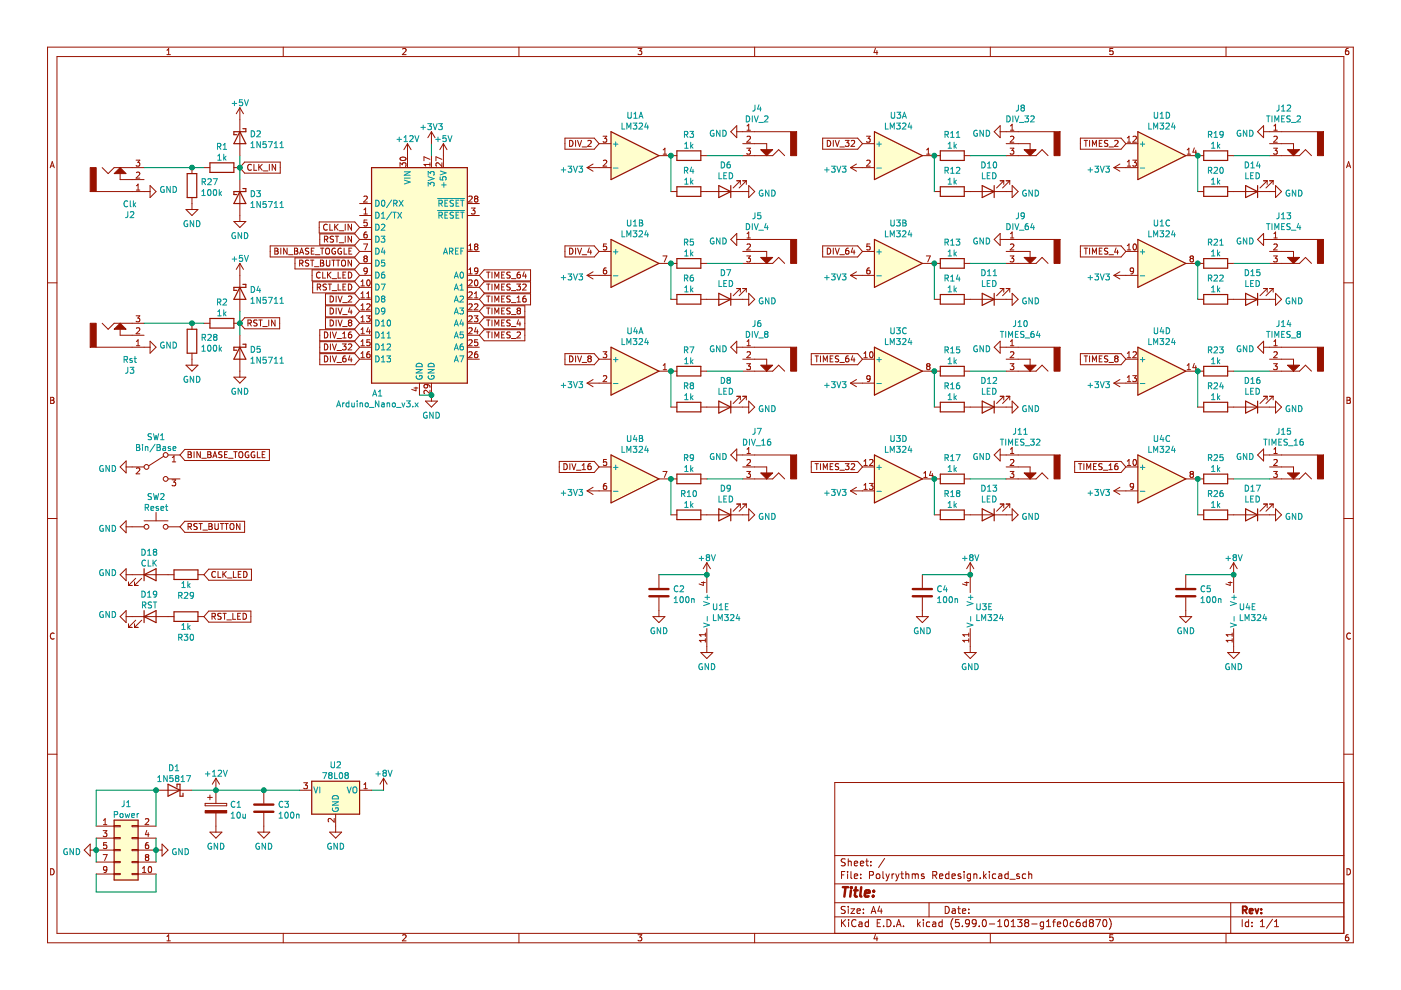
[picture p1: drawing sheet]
<svg xmlns="http://www.w3.org/2000/svg" width="297mm" height="210mm" viewBox="0 0 297 210" stroke-linecap="round" stroke-linejoin="round" font-family="sans-serif">
<path d="M.1 0h297v209.9h-297z" fill-rule="evenodd" fill="#fff" stroke="#fff" stroke-width=".21"/>
<g fill="none" stroke="#981200" stroke-width=".21">
<path d="M10.1 10h276.8v189.9h-276.8zM12.1 12h272.8v185.9h-272.8zM35.4 11.6h.7M35.4 10.7l.4-.4v1.3M60.1 10v2M85.4 10.4l.5-.1 .2 .4-.8 .9h.8M110 10v2M135.3 10.3h.8l-.5 .5 .4 .1v.6l-.2 .1-.5-.1M160 10v2M185.6 10.2l-.3 .9h.8M185.9 10.7v.9M210 10v2"/>
<path d="M236 10.3h-.7v.6l.6-.1 .1 .7-.2 .1-.5-.1M259.9 10v2M285.9 10.3h-.4l-.2 .3-.1 .7 .3 .3 .4-.1v-.7h-.4l-.3 .2M10.6 35.6l.5-1.3 .4 1.3M10.8 35.2h.6M21.7 35.5l1.2 1.3 1.3-1.3h6.3M25.5 35.5v2.6h5M28.9 34h.7l-.4 .4 .4 .2v.5l-.2 .1-.5-.1M28.9 39.4l.4-.4v1.3M28.9 36.6l.5-.1 .2 .4-.7 .9h.7M31.8 39.3l1.3 1.3-1.3 1.3zM40.7 35.5v1.3"/>
<path d="M43.2 35.5h1.3M49.6 35.5h1.3M50.9 22.8v10.2M50.9 38.1v8.9M50.9 22.8l-.8 1.3M50.9 22.8l.7 1.3M51.9 34.4h7.5v2.3h-7.5l-1-1.2zM53.3 35a.56 .56 0 0 0-.8 .5 .56 .56 0 0 0 .8 .5M53.8 34.8v1.3h.6M54.9 34.8v1.3M55 35.4l.6 .7M55.6 34.8l-.7 .8"/>
<path d="M55.8 36.2h1M57.1 34.8v1.3M58.4 34.8v1.3l-.7-1.3v1.3M84.8 35.3v-.8l.5 .4 .1-.3h.6l.1 .2-.1 .5M84.9 33.4a.61 .61 0 0 1 .7-.2 .61 .61 0 0 1 .4 .6 .75 .75 0 0 1-1.2-.2zM86.4 30.5l-.8 1.2M86.4 30.5v5M86.4 30.5l.8 1.2M91.2 34.5v.7M91.2 34.9h-1.3l.4 .3M91.2 33.8l-1.3-.6v.9M91.5 27.9l-.8 1.3"/>
<path d="M91.5 27.9v2.6M91.5 33v2.5M91.5 27.9l.7 1.3M93.7 34.5v.8l-.9-.8-.4 .3 .1 .4M93.7 33.8l-1.3-.6v.9M94 30.5l-.7 1.2M94 30.5v5M94 30.5l.8 1.2M119.8 29.3h6.2l1 1.2-1 1.1h-6.2zM120.8 29.8a.64 .64 0 0 1 .7 .6 .64 .64 0 0 1-.7 .6zM122 29.8v1.2M122.5 29.8l.4 1.2 .4-1.2"/>
<path d="M123.4 31.2h1M124.5 35.5h5.1M124.5 35.5l1.2 .8M124.6 29.9l.5-.1 .3 .3-.8 .9h.8M125.7 34.8l-1.2 .7M127 30.5h2.6M127.9 28.9h.7l-.4 .5 .4 .1v.5l-.2 .1-.5-.1M127.9 34.1l.5-.1 .2 .3-.7 .9h.7M139.7 33h3.8M140.6 32.7h.7M140.6 31.8l.4-.4v1.3M148.6 33h1.3"/>
<path d="M156.2 38.3h.8M156.2 27.9h11.4M156.2 26.7v2.5l-1.3-1.3zM157 38.3l-1.6 1.6M157 38.3v.8M157.5 33h6.3l1.3-1.3 1.3 1.3M157.5 30.5h5.1v2.5M157.5 38.3h.7M158.2 38.3l-1.5 1.6M158.2 38.3v.8M158.3 31.4h.8l-.4 .5 .3 .1v.6l-.1 .1-.6-.1M158.4 29l.5-.1 .2 .3-.8 .9h.8"/>
<path d="M158.4 27.6h.7M158.4 26.7l.3-.4v1.3M158.7 39.3l1.3 1.3-1.3 1.3zM174.4 29.3h7.4l1.1 1.2-1.1 1.1h-7.4zM175.4 29.8a.64 .64 0 0 1 .7 .6 .64 .64 0 0 1-.7 .6zM176.7 29.8v1.2M177.1 29.8l.4 1.2 .4-1.2M178.1 31.2h.9M179.2 29.8h.8l-.4 .5 .3 .1v.5l-.1 .1-.6-.1M180.3 35.5l1.3 .8M180.3 35.5h5.1M180.5 29.9l.5-.1 .2 .3-.8 .9h.8"/>
<path d="M181.6 34.8l-1.3 .7M182.9 30.5h2.5M183.7 28.9h.8l-.4 .5 .3 .1v.5l-.1 .1-.6-.1M183.8 34.1l.5-.1 .2 .3-.8 .9h.8M195.6 33h3.8M196.5 32.7h.7M196.5 31.8l.3-.4v1.3M204.4 33h1.3M212.1 38.3h.7M212.1 27.9h11.4M212.1 26.7v2.5l-1.3-1.3zM212.8 38.3v.8"/>
<path d="M212.8 38.3l-1.5 1.6M213.3 33h6.4l1.2-1.3 1.3 1.3M213.3 30.5h5.1v2.5M213.3 38.3h.8M214.1 38.3v.8M214.1 38.3l-1.5 1.6M214.2 31.4h.8l-.5 .5 .4 .1v.6l-.2 .1-.5-.1M214.2 29l.5-.1 .3 .3-.8 .9h.8M214.2 26.7l.4-.4v1.3M214.2 27.6h.8M214.6 39.3l1.3 1.3-1.3 1.3zM229.1 29.3h8.6l1 1.2-1 1.1h-8.6z"/>
<path d="M229.9 29.8h.7M230.2 29.8v1.2M231 29.8v1.2M231.6 31v-1.2l.4 .9 .5-.9v1.2M233.1 30.4h.4M233.7 29.8h-.6v1.2h.6M234.9 29.8l-.7 .1v.4l.6 .2 .1 .3-.3 .2h-.4M235.1 31.2h1M236.2 35.5h5M236.2 35.5l1.2 .8M236.3 29.9l.5-.1 .3 .3-.8 .9h.8M237.4 34.8l-1.2 .7"/>
<path d="M238.7 30.5h2.5M239 35.2h.7M239 30.1h.7M239 29.2l.4-.3v1.2M239 34.3l.4-.3v1.2M240.2 34h.7l-.4 .4 .4 .2v.5l-.2 .1-.5-.1M240.2 29l.5-.1 .2 .3-.7 .9h.7M251.4 33h3.8M251.7 32.7h.7M251.7 31.8l.4-.4v1.3M253.2 31.4l-.3 .9h.8M253.5 31.8v.9"/>
<path d="M260.3 33h1.3M266.6 27.9l1.3-1.2v2.5zM267.9 38.3h.8M267.9 27.9h11.4M268.7 38.3v.8M268.7 38.3l-1.6 1.6M269.2 33h6.3l1.3-1.3 1.3 1.3M269.2 30.5h5v2.5M269.2 38.3h.7M269.9 38.3v.8M269.9 38.3l-1.5 1.6M270 31.4h.8l-.4 .5 .3 .1v.6l-.1 .1-.6-.1"/>
<path d="M270.1 29l.5-.1 .2 .3-.8 .9h.8M270.1 27.6h.7M270.1 26.7l.3-.4v1.3M270.4 39.3l1.3 1.3-1.3 1.3zM285.5 35.6l.4-1.3 .5 1.3M285.6 35.2h.6M10.1 60h2M20.4 40.6h11.4M28.9 40.3h.7M39.4 44.4h2.6l-1.3 1.3zM40.7 41.9v2.5M49.6 47h2.5l-1.2 1.2z"/>
<path d="M50.9 55.8v10.2M50.9 55.8l-.8 1.3M50.9 55.8l.7 1.3M57.3 52.1h17.9l1 1.2-1 1.2h-17.9zM58.3 52.6h.4l.2 .3-.2 .3 .2 .1 .1 .3-.2 .3h-.5zM58.3 53.2h.4M59.5 52.6v1.3M60.9 52.6v1.3l-.8-1.3v1.3M61.2 54h.9M62.4 52.6h.5l.2 .3-.2 .3 .2 .1 .1 .3-.3 .3h-.5zM62.4 53.2h.5M62.5 54.7h12.7l1 1.1-1 1.2h-12.7z"/>
<path d="M63.5 55.8h.6l.1-.5-.7-.1v1.2M63.5 53.9l.4-1.3 .5 1.3M63.6 53.5h.7M63.8 55.8l.5 .6M65.5 52.7l-.5-.1-.3 .3 .2 .3 .5 .2v.4h-.7M65.5 55.2h-.5l-.3 .2 .2 .3 .5 .2v.4l-.7 .1M65.8 55.2h.7M66 53.2h.4M66.2 57.2h9l1 1.2-1 1.2h-9zM66.2 55.2v1.2M66.3 59.8h8.9l1 1.1-1 1.2h-8.9zM66.6 52.6h-.6v1.3h.6"/>
<path d="M66.7 56.5h.9M66.9 54h.9M67.7 47.1h7.5l1 1.1-1 1.2h-7.5zM67.8 49.6h7.4l1 1.2-1 1.1h-7.4zM67.9 57.8a.56 .56 0 0 0-.8 .5 .56 .56 0 0 0 .8 .5M67.9 55.2h.5l.2 .2-.2 .4 .2 .1 .1 .3-.3 .2h-.5zM67.9 52.6h.8M67.9 55.8h.5M68.3 52.6v1.3M68.4 57.7v1.3h.6M68.8 50.7h.6l.1-.5-.7-.1v1.2M69.1 52.8l.2-.2a.43 .43 0 0 1 .6 .4v.5a.42 .42 0 0 1-.4 .4 .42 .42 0 0 1-.5-.4z"/>
<path d="M69.1 50.7l.4 .6M69.2 55.2v1l.3 .2h.2l.2-.2v-1M69.4 47.7a.56 .56 0 0 0-.8 .5 .56 .56 0 0 0 .8 .5M69.5 57.7v1.3M69.6 58.2l.6 .8M69.9 47.5v1.3h.6M70.2 57.7l-.7 .7M70.4 55.2h.7M70.4 59.1h1M70.7 50.1l-.6 .1v.4l.5 .2 .1 .3-.2 .2h-.5M70.7 55.2v1.2M71 47.5v1.3"/>
<path d="M71.1 52.7a.58 .58 0 0 0-.8 .6 .58 .58 0 0 0 .8 .5v-.5h-.2M71.1 50.1h.7M71.1 48.1l.6 .7M71.3 55.2h.7M71.4 50.1v1.2M71.7 55.2v1.2M71.7 57.7v1.3h.6M71.7 47.5l-.7 .8M71.9 51.5h1M71.9 48.9h1M72.4 52.7a.58 .58 0 0 0-.8 .6 .58 .58 0 0 0 .8 .5v-.5h-.2M72.5 55.3l.2-.1a.43 .43 0 0 1 .6 .4v.4a.42 .42 0 0 1-.5 .4 .42 .42 0 0 1-.4-.4z"/>
<path d="M72.7 58.3h.4M73 52.6v1.3h.6M73.2 47.5v1.3M73.2 50.1v1.2M73.3 57.7h-.6v1.3h.6M73.9 57.7a.64 .64 0 0 1 .7 .6 .64 .64 0 0 1-.7 .7zM74 53.2h.4M74.5 47.5v1.3l-.7-1.3v1.3M74.5 50.1v1.2l-.7-1.2v1.2M74.5 55.2v1.2l-.7-1.2v1.2M74.6 52.6h-.6v1.3h.6M76.2 58.4h2.6"/>
<path d="M76.2 55.8h2.6M76.2 53.3h2.6M76.2 50.8h2.6M76.2 45.7h2.6M76.2 43.2h2.6M76.2 48.2h2.6M76.5 59.7l.4-.4v1.3M77.1 51.7h.8l-.5 1.3M77.1 44.5l.4-.4v1.3M77.1 45.4h.8M77.1 41.7l.5-.1 .3 .3-.8 .9h.8M77.4 54.8l-.3-.2 .3-.3h.2l.3 .2-.3 .3"/>
<path d="M77.4 54.8l-.3 .3v.2l.3 .2h.2l.3-.2v-.2l-.3-.3M77.4 54.8h.2M77.8 49.2h-.4l-.2 .3-.1 .7 .3 .3 .4-.2v-.6h-.4l-.3 .2M77.8 46.6h-.6l-.1 .7 .7-.1v.6l-.2 .1-.5-.1M77.9 57.3l-.3 .3-.3-.1-.1-.6 .4-.1 .3 .2-.1 .8-.2 .2-.3 .1M77.9 59.5l.2-.2a.68 .68 0 0 1 .4 .7 .68 .68 0 0 1-.4 .6l-.3-.5zM99.1 58.4h2.5M99.1 53.3h2.5M99.1 45.7h2.5M99.1 43.2h2.5M99.4 53h.7M99.4 58.1h.7"/>
<path d="M99.4 59.5l.5-.2 .2 .4-.8 .9h.8M99.4 52.1l.4-.4v1.3M99.4 57.2l.4-.4v1.3M99.4 41.7l.5-.1 .2 .3-.8 .9h.8M99.9 44.1h.8l-.4 .5 .4 .1v.6l-.2 .1-.6-.1M100.7 59.5l.2-.2a.68 .68 0 0 1 .4 .7 .68 .68 0 0 1-.4 .6l-.3-.5zM100.8 52.3l-.2-.3 .2-.3h.3l.2 .3-.2 .3M100.8 52.3l-.2 .2 .1 .4 .1 .1h.3l.2-.2v-.3l-.2-.2M100.8 42.1l-.2-.2 .2-.3h.3l.2 .2-.2 .3M100.8 42.1l-.2 .3 .1 .3 .1 .1h.3l.2-.2v-.2l-.2-.3M100.8 52.3h.3M100.8 42.1h.3"/>
<path d="M101.3 57.3l-.2 .3-.4-.1v-.6l.4-.1 .2 .2v.8l-.2 .2-.4 .1M102.6 59.8h9.9v2.3h-9.9l-1-1.2zM102.6 57.2h9.9v2.4h-9.9l-1-1.2zM103.2 57.7h.7M103.5 57.7v1.3M104.3 57.7v1.3M104.9 59v-1.3l.4 .9 .5-.9v1.3M106.4 58.3h.4M107 57.7h-.6v1.3h.6M108.2 57.8l-.5-.1-.2 .2 .1 .3 .5 .3v.3l-.6 .1M108.4 59.1h1M110.2 57.7l-.3 .1-.2 .2-.1 .7 .3 .3 .4-.2-.1-.6h-.3l-.3 .2"/>
<path d="M111.1 57.6l-.3 .9h.8M111.4 58.1v.9M119.8 52.1h6.2l1 1.2-1 1.2h-6.2zM120.8 52.6a.64 .64 0 0 1 .7 .6 .64 .64 0 0 1-.7 .7zM122 52.6v1.3M122.5 52.6l.4 1.3 .4-1.3M123.4 54h1M124.5 58.4h5.1M124.5 58.4l1.2 .7M124.9 52.6l-.3 .9h.8M125.2 53v.9M125.7 57.6l-1.2 .8"/>
<path d="M127 53.3h2.6M128.5 56.8l-.3 .1-.2 .2-.1 .7 .3 .3 .4-.1-.1-.7h-.3l-.3 .2M128.6 51.7h-.6l-.1 .6h.6l.1 .6-.2 .1-.5-.1M139.7 55.8h3.8M140.6 54.3h.8l-.5 1.2M142.2 40.6h1.3M148.6 40.6h10.1M148.6 55.8h1.3M156.2 50.8h11.4M156.2 49.5v2.5l-1.3-1.2zM157.5 55.8h6.3l1.3-1.2 1.3 1.2M157.5 53.3h5.1v2.5"/>
<path d="M158.3 54.3h.8l-.4 .4 .3 .2v.5l-.1 .1-.6-.1M158.4 51.8l.5-.1 .2 .4-.8 .9h.8M158.4 50.5h.7M158.4 49.6l.3-.4v1.3M174.4 52.1h7.4l1.1 1.2-1.1 1.2h-7.4zM175.4 52.6a.64 .64 0 0 1 .7 .6 .64 .64 0 0 1-.7 .7zM176.7 52.6v1.3M177.1 52.6l.4 1.3 .4-1.3M178.1 54h.9M179.9 52.6l-.4 .1-.2 .2v.7l.2 .3 .4-.1v-.6l-.4-.1-.2 .2M180.3 58.4l1.3 .7M180.3 58.4h5.1"/>
<path d="M180.8 52.6l-.3 .9h.8M181.1 53v.9M181.6 57.6l-1.3 .8M182.9 53.3h2.5M184.4 56.8l-.4 .1-.2 .2v.7l.2 .3 .4-.1v-.7h-.4l-.2 .2M184.4 51.7h-.6v.6h.6v.6l-.1 .1-.5-.1M195.6 55.8h3.8M196.4 54.3h.8l-.5 1.2M198.1 40.6h1.3M204.4 40.6h10.2M204.4 55.8h1.3M212.1 50.8h11.4"/>
<path d="M212.1 49.5v2.5l-1.3-1.2zM213.3 55.8h6.4l1.2-1.2 1.3 1.2M213.3 53.3h5.1v2.5M214.2 54.3h.8l-.5 .4 .4 .2v.5l-.2 .1-.5-.1M214.2 51.8l.5-.1 .3 .4-.8 .9h.8M214.2 49.6l.4-.4v1.3M214.2 50.5h.8M229.1 52.1h8.6l1 1.2-1 1.2h-8.6zM229.9 52.6h.7M230.2 52.6v1.3M231 52.6v1.3M231.6 53.9v-1.3l.4 .9 .5-.9v1.3"/>
<path d="M233.1 53.2h.4M233.7 52.6h-.6v1.3h.6M234.9 52.7h-.7v.4l.6 .2 .1 .3-.3 .3-.4-.1M235.1 54h1M236.2 58.4h5M236.2 58.4l1.2 .7M236.6 52.6l-.3 .9h.8M236.9 53v.9M237.4 57.6l-1.2 .8M238.7 53.3h2.5M239 53h.7M239 52.1l.4-.4v1.3"/>
<path d="M240.3 51.8l.2-.1a.68 .68 0 0 1 .5 .7 .68 .68 0 0 1-.5 .6l-.3-.5zM240.3 57.3l-.2 .3-.4-.1v-.6l.4-.1 .2 .2v.8l-.2 .2-.4 .1M251.4 55.8h3.8M252.6 54.8l-.3 .3v.2l.3 .2h.2l.2-.2v-.2l-.2-.3M252.6 54.8l-.3-.2 .3-.3h.2l.2 .2-.2 .3M252.6 54.8h.2M253.9 40.6h1.3M260.3 40.6h10.1M260.3 55.8h1.3M267.9 50.8h11.4M267.9 49.5v2.5l-1.3-1.2zM269.2 55.8h6.3l1.3-1.2 1.3 1.2"/>
<path d="M269.2 53.3h5v2.5M270 54.3h.8l-.4 .4 .3 .2v.5l-.1 .1-.6-.1M270.1 51.8l.5-.1 .2 .4-.8 .9h.8M270.1 50.5h.7M270.1 49.6l.3-.4v1.3M284.9 60h2M20.4 73.6h11.4M21.7 68.5l1.2 1.3 1.3-1.3h6.3M25.5 68.5v2.6h5M28.9 67h.7l-.4 .4 .4 .2v.5l-.2 .1-.5-.1M28.9 72.4l.4-.4v1.3M28.9 73.3h.7"/>
<path d="M28.9 69.6l.5-.1 .2 .4-.7 .9h.7M31.8 72.3l1.3 1.3-1.3 1.3zM39.4 77.4h2.6l-1.3 1.3zM40.7 68.5v1.3M40.7 74.9v2.5M43.2 68.5h1.3M49.6 80h2.5l-1.2 1.2zM49.6 68.5h1.3M50.9 71.1v8.9M51.9 67.4h7.4v2.3h-7.4l-1-1.2zM52.6 68.5h.6v-.5l-.6-.2v1.3M52.9 68.5l.4 .6"/>
<path d="M54.5 67.9l-.7 .1v.3l.6 .3 .1 .3-.2 .2h-.5M54.9 67.8h.7M55.2 67.8v1.3M55.7 69.2h1M57 67.8v1.3M58.3 67.8v1.3l-.7-1.3v1.3M67.3 60.9l.6-.1v-.4l-.6-.2v1.3M67.6 60.9l.4 .6M67.8 75h7.4l1 1.2-1 1.1h-7.4zM67.8 72.4h7.4l1 1.2-1 1.2h-7.4zM67.8 69.9h7.4l1 1.2-1 1.2h-7.4zM68.8 72.9a.64 .64 0 0 1 .7 .7 .64 .64 0 0 1-.7 .6z"/>
<path d="M68.8 75.5a.64 .64 0 0 1 .7 .6 .64 .64 0 0 1-.7 .6zM68.8 70.4a.64 .64 0 0 1 .7 .6 .64 .64 0 0 1-.7 .7zM69 67.4h6.2l1 1.1-1 1.2h-6.2zM69 62.3h6.2l1 1.2-1 1.1h-6.2zM69 64.8h6.2l1 1.2-1 1.2h-6.2zM69.2 60.3l-.7 .1v.3l.6 .3 .1 .3-.2 .2-.5-.1M69.6 60.2h.7M69.9 60.2v1.3M70 65.3a.64 .64 0 0 1 .7 .6 .64 .64 0 0 1-.7 .7zM70 67.8a.64 .64 0 0 1 .7 .7 .64 .64 0 0 1-.7 .6zM70 62.8a.64 .64 0 0 1 .7 .6 .64 .64 0 0 1-.7 .6zM70.1 70.4v1.3"/>
<path d="M70.1 72.9v1.3M70.1 75.5v1.2M70.4 61.6h1M70.5 72.9l.4 1.3 .4-1.3M70.5 70.4l.4 1.3 .4-1.3M70.5 75.5l.4 1.2 .4-1.2M71.3 62.8v1.2M71.3 65.3v1.3M71.3 67.8v1.3M71.4 76.9h1M71.4 74.3h1M71.4 71.8h1"/>
<path d="M71.7 67.8l.4 1.3 .4-1.3M71.7 65.3l.4 1.3 .4-1.3M71.7 62.8l.4 1.2 .4-1.2M71.7 60.2v1.3h.6M72.6 72.9h.8l-.4 .5 .3 .1v.6l-.2 .1-.5-.1M72.7 69.2h.9M72.7 71.7h.7M72.7 70.7l.3-.3v1.3M72.7 66.7h.9M72.7 64.2h.9M72.7 60.8h.4M73.3 75.5h-.4l-.2 .3v.7l.2 .2 .4-.1v-.6l-.4-.1-.2 .3"/>
<path d="M73.3 60.2h-.6v1.3h.6M73.9 62.9l.4-.1 .3 .3-.8 .9h.8M73.9 60.2a.64 .64 0 0 1 .7 .7 .64 .64 0 0 1-.7 .6zM73.9 73l.4-.1 .3 .4-.8 .9h.8M74.1 68.4l-.2-.3 .2-.3 .4 .1 .1 .2-.3 .3M74.1 68.4l-.2 .2v.3l.2 .2h.4l.1-.2-.1-.4-.2-.1M74.1 68.4h.2M74.2 75.4l-.3 .9h.7M74.2 65.2l-.3 1h.7M74.5 70.4h-.4l-.2 .3v.7l.2 .3 .4-.2v-.6h-.4l-.2 .2M74.5 65.7v.9M74.5 75.9v.8"/>
<path d="M76.2 63.5h2.6M76.2 76.2h2.6M76.2 73.6h2.6M76.2 71.1h2.6M76.2 68.5h2.6M76.2 60.9h2.6M76.2 66h2.6M76.5 75.8h.8M76.5 73.3h.8M76.5 70.8h.8M76.5 68.2h.8M76.5 60.6h.8"/>
<path d="M76.5 62.2l.4-.3v1.2M76.5 64.8l.4-.4v1.3M76.5 67.3l.4-.3v1.2M76.5 69.9l.4-.4v1.3M76.5 72.4l.4-.4v1.3M76.5 74.9l.4-.3v1.2M76.5 63.1h.8M76.5 65.7h.8M77.7 67h.8l-.4 .4 .3 .2v.5l-.2 .1-.5-.1M77.8 64.5l.4-.1 .3 .4-.8 .9h.8M77.8 63.1h.7M77.8 62.2l.3-.3v1.2"/>
<path d="M78.1 69.4l-.3 .9h.7M78.4 74.6h-.4l-.2 .3v.7l.2 .2 .4-.1v-.6h-.4l-.2 .2M78.4 69.9v.9M78.4 72h-.6v.6h.6v.6l-.2 .1-.4-.1M99.1 63.5h2.5M99.1 76.2h2.5M99.1 73.6h2.5M99.1 71.1h2.5M99.1 68.5h2.5M99.1 60.9h2.5M99.1 66h2.5M99.4 64.5l.5-.1 .2 .4-.8 .9h.8"/>
<path d="M99.4 67.1l.5-.1 .2 .3-.8 .9h.8M99.4 74.7l.5-.1 .2 .3-.8 .9h.8M99.4 72.2l.5-.2 .2 .4-.8 .9h.8M99.4 69.6l.5-.1 .2 .4-.8 .9h.8M99.4 62l.5-.1 .2 .3-.8 .9h.8M100.5 67h.8l-.4 .4 .4 .2v.5l-.2 .1-.6-.1M100.6 63.1h.7M100.6 64.5l.5-.1 .2 .4-.8 .9h.8M100.6 62.2l.4-.3v1.2M100.9 69.4l-.3 .9h.8M101.2 74.6h-.4l-.1 .3-.1 .7 .2 .2 .5-.1-.1-.6h-.4l-.2 .2M101.2 69.9v.9"/>
<path d="M101.3 72h-.6l-.1 .6h.6l.1 .6-.2 .1-.5-.1M102.6 67.4h8.7v2.3h-8.7l-1-1.2zM102.6 69.9h8.7v2.4h-8.7l-1-1.2zM102.6 64.8h8.7v2.4h-8.7l-1-1.2zM102.6 62.3h9.9v2.3h-9.9l-1-1.1zM103.2 67.8h.7M103.2 70.4h.7M103.2 65.3h.7M103.2 62.8h.7M103.2 60.2h.7M103.5 60.2v1.3M103.5 62.8v1.2"/>
<path d="M103.5 65.3v1.3M103.5 67.8v1.3M103.5 70.4v1.3M104.3 60.2v1.3M104.3 62.8v1.2M104.3 65.3v1.3M104.3 67.8v1.3M104.3 70.4v1.3M104.9 61.5v-1.3l.4 .9 .5-.9v1.3M104.9 64v-1.2l.4 .9 .5-.9v1.2M104.9 66.6v-1.3l.4 .9 .5-.9v1.3M104.9 69.1v-1.3l.4 1 .5-1v1.3"/>
<path d="M104.9 71.7v-1.3l.4 .9 .5-.9v1.3M106.4 60.8h.4M106.4 65.9h.4M106.4 68.5h.4M106.4 63.4h.4M106.4 71h.4M107 67.8h-.6v1.3h.6M107 70.4h-.6v1.3h.6M107 65.3h-.6v1.3h.6M107 62.8h-.6v1.2h.6M107 60.2h-.6v1.3h.6M108.2 65.4l-.5-.1-.2 .2 .1 .4 .5 .2v.4h-.6"/>
<path d="M108.2 67.9l-.5-.1-.2 .3 .1 .3 .5 .2v.4l-.6 .1M108.2 70.4h-.5l-.2 .2 .1 .3 .5 .3v.3l-.6 .1M108.2 62.8h-.5l-.2 .2 .1 .3 .5 .3v.3l-.6 .1M108.2 60.3l-.5-.1-.2 .3 .1 .3 .5 .2v.4h-.6M108.4 69.2h1M108.4 71.8h1M108.4 66.7h1M108.4 64.2h1M108.4 61.6h1M109.6 60.2h.8l-.5 .5 .4 .1v.6l-.2 .1-.5-.1M109.6 70.5l.5-.1 .3 .3-.8 1h.8M109.6 64h.8"/>
<path d="M109.6 63.1l.4-.3v1.2M109.9 65.9l-.3 .2 .1 .4 .2 .1h.2l.3-.3v-.2l-.3-.2M109.9 65.9l-.3-.3 .3-.3h.2l.3 .2-.3 .4M109.9 65.9h.2M109.9 67.8l-.3 .9h.8M110.2 68.3v.8M110.8 60.4l.5-.2 .3 .4-.8 .9h.8M111.4 62.8h-.3l-.2 .3-.1 .7 .3 .2 .4-.1-.1-.6h-.3l-.3 .2M119.8 75h6.2l1 1.2-1 1.1h-6.2zM120.8 75.5a.64 .64 0 0 1 .7 .6 .64 .64 0 0 1-.7 .6zM122 75.5v1.2M122.5 75.5l.4 1.2 .4-1.2"/>
<path d="M123.4 76.9h1M124.9 76l-.3-.2 .3-.3h.3l.2 .2-.3 .3M124.9 76l-.3 .2v.3l.3 .2h.3l.2-.2-.1-.4-.2-.1M124.9 76h.2M127 76.2h2.6M127.9 74.6h.7l-.4 .5 .4 .1v.5l-.2 .1-.5-.1M127.9 79.8l.5-.1 .2 .3-.7 .9h.7M139.7 78.7h3.8M140.6 78.4h.7M140.6 77.5l.4-.4v1.3M142.2 63.5h1.3M148.6 63.5h10.1"/>
<path d="M148.6 78.7h1.3M156.2 61.2h.8M156.2 73.6h11.4M156.2 72.3v2.6l-1.3-1.3zM157 61.2v.7M157 61.2l-1.6 1.5M157.5 61.2h.7M157.5 76.2h5.1v2.5M157.5 78.7h6.3l1.3-1.3 1.3 1.3M158.2 61.2v.7M158.2 61.2l-1.5 1.5M158.3 77.1h.8l-.4 .5 .3 .1v.6l-.1 .1-.6-.1"/>
<path d="M158.4 74.7l.5-.1 .2 .3-.8 .9h.8M158.4 73.3h.7M158.4 72.4l.3-.4v1.3M158.7 62.2l1.3 1.3-1.3 1.2zM172 75h9.8l1.1 1.2-1.1 1.1h-9.8zM172.8 75.5h.7M173.2 75.5v1.2M174 75.5v1.2M174.6 76.7v-1.2l.4 .9 .4-.9v1.2M176 76.1h.4M176.6 75.5h-.6v1.2h.6M177.8 75.5l-.6 .1v.3l.5 .3 .1 .3-.2 .2h-.5"/>
<path d="M178.1 76.9h.9M179.9 75.5h-.4l-.2 .3v.7l.2 .2 .4-.1v-.6l-.4-.1-.2 .3M180.8 75.4l-.3 .9h.8M181.1 75.9v.8M182.9 76.2h2.5M183.2 74.9l.3-.3v1.2M183.2 75.8h.7M184.5 74.7l.2-.1a.68 .68 0 0 1 .4 .6 .68 .68 0 0 1-.4 .6l-.3-.4zM195.6 78.7h3.8M196.7 77.7l-.2-.3 .2-.3h.2l.3 .3-.3 .3M196.7 77.7l-.2 .2v.2l.2 .3h.2l.3-.3-.1-.3-.2-.1M196.7 77.7h.2"/>
<path d="M198.1 63.5h1.3M204.4 63.5h10.2M204.4 78.7h1.3M212.1 61.2h.7M212.1 72.3v2.6l-1.3-1.3zM212.1 73.6h11.4M212.8 61.2l-1.5 1.5M212.8 61.2v.7M213.3 61.2h.8M213.3 76.2h5.1v2.5M213.3 78.7h6.4l1.2-1.3 1.3 1.3M214.1 61.2l-1.5 1.5"/>
<path d="M214.1 61.2v.7M214.2 77.1h.8l-.5 .5 .4 .1v.6l-.2 .1-.5-.1M214.2 72.4l.4-.4v1.3M214.2 74.7l.5-.1 .3 .3-.8 .9h.8M214.2 73.3h.8M214.6 62.2l1.3 1.3-1.3 1.2zM229.1 75h8.6l1 1.2-1 1.1h-8.6zM229.9 75.5h.7M230.2 75.5v1.2M231 75.5v1.2M231.6 76.7v-1.2l.4 .9 .5-.9v1.2M233.1 76.1h.4"/>
<path d="M233.7 75.5h-.6v1.2h.6M234.9 75.5l-.7 .1v.3l.6 .3 .1 .3-.3 .2h-.4M235.1 76.9h1M236.6 76l-.3-.2 .3-.3h.3l.2 .2-.3 .3M236.6 76l-.3 .2v.3l.3 .2h.3l.2-.2-.1-.4-.2-.1M236.6 76h.2M238.7 76.2h2.5M239 75.8h.7M239 74.9l.4-.3v1.2M240.2 79.7h.7l-.4 .4 .4 .2v.5l-.2 .1-.5-.1M240.2 74.7l.5-.1 .2 .3-.7 .9h.7M251.4 78.7h3.8"/>
<path d="M251.7 78.4h.7M251.7 77.5l.4-.4v1.3M253.2 77.1l-.3 .9h.8M253.5 77.5v.9M253.9 63.5h1.3M260.3 63.5h10.1M260.3 78.7h1.3M267.9 61.2h.8M267.9 73.6h11.4M267.9 72.3v2.6l-1.3-1.3zM268.7 61.2l-1.6 1.5M268.7 61.2v.7"/>
<path d="M269.2 61.2h.7M269.2 76.2h5v2.5M269.2 78.7h6.3l1.3-1.3 1.3 1.3M269.9 61.2l-1.5 1.5M269.9 61.2v.7M270 77.1h.8l-.4 .5 .3 .1v.6l-.1 .1-.6-.1M270.1 74.7l.5-.1 .2 .3-.8 .9h.8M270.1 73.3h.7M270.1 72.4l.3-.4v1.3M270.4 62.2l1.3 1.3-1.3 1.2zM10.7 84.2h.5l.2 .3-.2 .4 .2 .1 .1 .3-.3 .2h-.5zM10.7 84.9h.5"/>
<path d="M25.5 99l1.2-1.3v2.6zM26.7 99h3.8M28.9 99.3l.5-.1 .2 .4-.7 .9h.7M34.7 96.7l-3.1 2.1M35.6 96.5h2.6M36.5 97.9h.8M36.5 97l.4-.3v1.2M39.2 95.3h17.9v2.3h-17.9l-1-1.1zM39.9 95.8h.4l.2 .2-.2 .4 .2 .1 .1 .3-.2 .2h-.5zM39.9 96.4h.4M41.1 95.8v1.2M42.5 95.8v1.2l-.7-1.2v1.2"/>
<path d="M42.8 97.2h.9M44 95.8h.5l.2 .2-.2 .4 .2 .1 .1 .3-.3 .2h-.5zM44 96.4h.5M45.1 97l.5-1.2 .4 1.2M45.3 96.7h.6M47.1 95.8l-.7 .1v.4l.5 .2 .2 .3-.3 .2h-.5M47.6 96.4h.4M48.2 95.8h-.6v1.2h.6M48.5 97.2h.9M49.5 95.8h.8M49.9 95.8v1.2M50.7 96l.2-.2a.43 .43 0 0 1 .6 .4v.4a.42 .42 0 0 1-.4 .5 .42 .42 0 0 1-.5-.5z"/>
<path d="M52.7 95.8a.58 .58 0 0 0-.7 .6 .58 .58 0 0 0 .8 .5v-.4h-.3M54 95.8a.58 .58 0 0 0-.8 .6 .58 .58 0 0 0 .8 .5v-.4h-.2M54.6 95.8v1.2h.6M55.6 96.4h.4M56.2 95.8h-.6v1.2h.6M87.8 82.3h.8M88.2 82.1v.8l-.9-.3M88.9 81.2v2.6M90.2 85h2.5l-1.2 1.3zM90.4 81.5l.3 .3-.1 .3-.6 .1-.1-.4 .2-.3 .8 .1 .2 .2 .1 .3M91.2 82.7v.8l-.9-.8-.4 .3 .1 .5M91.5 81.2v3.8"/>
<path d="M118.6 97.8h7.4l1 1.2-1 1.2h-7.4zM119.6 98.3a.64 .64 0 0 1 .7 .6 .64 .64 0 0 1-.7 .7zM120.8 98.3v1.3M121.2 98.3l.5 1.3 .4-1.3M122.2 99.7h1M123.4 99.6h.8M123.4 98.7l.4-.4v1.3M124.5 81.2h5.1M124.5 81.2l1.2 .8M125.2 98.3l-.3 .1-.2 .2-.1 .7 .3 .3 .4-.1-.1-.6-.3-.1-.3 .2M125.7 80.5l-1.2 .7M127 99h2.6"/>
<path d="M128.6 97.4h-.6l-.1 .6h.6l.1 .6-.2 .1-.5-.1M140.6 100h.8l-.5 1.2M142.2 86.3h1.3M148.6 86.3h10.1M156.2 96.5h11.4M156.2 84h.8M156.2 95.2v2.5l-1.3-1.2zM157 84l-1.6 1.5M157 84v.8M157.5 99h5.1v2.5M157.5 84h.7M158.2 84v.8"/>
<path d="M158.2 84l-1.5 1.5M158.3 100h.8l-.4 .4 .3 .2v.5l-.1 .1-.6-.1M158.4 97.5l.5-.1 .2 .4-.8 .9h.8M158.4 96.2h.7M158.4 95.2l.3-.3v1.3M158.7 85l1.3 1.3-1.3 1.3zM172 97.8h9.8l1.1 1.2-1.1 1.2h-9.8zM172.8 98.3h.7M173.2 98.3v1.3M174 98.3v1.3M174.6 99.6v-1.3l.4 .9 .4-.9v1.3M176 98.9h.4"/>
<path d="M176.6 98.3h-.6v1.3h.6M177.8 98.4h-.6v.4l.5 .2 .1 .3-.2 .3-.5-.1M178.1 99.7h.9M179.2 98.3h.8l-.4 .5 .3 .1v.6l-.1 .1-.6-.1M180.3 81.2h5.1M180.3 81.2l1.3 .8M180.5 98.4l.5-.1 .2 .4-.8 .9h.8M181.6 80.5l-1.3 .7M182.9 99h2.5M183.2 98.7h.7M183.2 97.8l.3-.4v1.3M184.4 97.5l.5-.1 .2 .4-.8 .9h.8"/>
<path d="M184.5 80.2l-.2 .2h-.4l-.1-.6 .5-.1 .2 .2-.1 .7-.1 .3h-.4M197.4 99.9l-.3 .9h.8M198.1 86.3h1.3M204.4 86.3h10.2M212.1 95.2v2.5l-1.3-1.2zM212.1 96.5h11.4M212.1 84h.7M212.8 84v.8M212.8 84l-1.5 1.5M213.3 99h5.1v2.5M213.3 84h.8M214.1 84v.8"/>
<path d="M214.1 84l-1.5 1.5M214.2 100h.8l-.5 .4 .4 .2v.5l-.2 .1-.5-.1M214.2 97.5l.5-.1 .3 .4-.8 .9h.8M214.2 95.2l.4-.3v1.3M214.2 96.2h.8M214.6 85l1.3 1.3-1.3 1.3zM227.9 97.8h9.8l1 1.2-1 1.2h-9.8zM228.7 98.3h.7M229 98.3v1.3M229.8 98.3v1.3M230.4 99.6v-1.3l.4 .9 .5-.9v1.3M231.9 98.9h.4"/>
<path d="M232.5 98.3h-.6v1.3h.6M233.7 98.4h-.7v.4l.6 .2 .1 .3-.3 .3-.5-.1M233.9 99.7h1M235.1 99.6h.7M235.1 98.7l.4-.4v1.3M236.2 81.2h5M236.2 81.2l1.2 .8M236.9 98.3l-.3 .1-.2 .2-.1 .7 .3 .3 .4-.1-.1-.6-.3-.1-.3 .2M237.4 80.5l-1.2 .7M238.7 99h2.5M239 98.7h.7M239 80.9h.7"/>
<path d="M239 80l.4-.3v1.2M239 97.8l.4-.4v1.3M240.3 97.5l.2-.1a.68 .68 0 0 1 .5 .7 .68 .68 0 0 1-.5 .6l-.3-.5zM253.9 86.3h1.3M260.3 86.3h10.1M267.9 96.5h11.4M267.9 84h.8M267.9 95.2v2.5l-1.3-1.2zM268.7 84v.8M268.7 84l-1.6 1.5M269.2 99h5v2.5M269.2 84h.7"/>
<path d="M269.9 84v.8M269.9 84l-1.5 1.5M270 100h.8l-.4 .4 .3 .2v.5l-.1 .1-.6-.1M270.1 97.5l.5-.1 .2 .4-.8 .9h.8M270.1 96.2h.7M270.1 95.2l.3-.3v1.3M270.4 85l1.3 1.3-1.3 1.3zM285.6 84.2h.4l.3 .3-.3 .4 .3 .1v.3l-.2 .2h-.5zM285.6 84.9h.4M10.1 109.9h2M26.7 111.7h3.8M26.7 110.4v2.6l-1.2-1.3z"/>
<path d="M30.5 110.4h5.1M33.1 108.7v1.7M35.6 101.5h2.6M35.6 111.7h2.6M36.5 101.7h.8l-.5 .5 .4 .1v.6l-.2 .1-.5-.1M39.2 110.5h12.7v2.4h-12.7l-1-1.2zM39.9 111.7l.6-.1v-.5l-.6-.1v1.3M40.2 111.7l.4 .6M41.8 111.1h-.7v.4l.6 .2 .1 .3-.2 .3-.5-.1M42.2 111h.7M42.5 111v1.3M43 112.4h1"/>
<path d="M44.3 111h.4l.3 .2-.3 .4 .3 .1v.3l-.2 .3h-.5zM44.3 111.6h.4M45.6 111v1l.2 .3 .4-.1 .1-.2v-1M46.7 111h.7M47.1 111v1.3M47.7 111h.7M48 111v1.3M48.8 111.2l.3-.2a.43 .43 0 0 1 .5 .4v.4a.42 .42 0 0 1-.4 .5 .42 .42 0 0 1-.4-.5zM50.9 111v1.3l-.7-1.3v1.3M124.5 104.1h5.1M124.5 104.1l1.2 .7M125.7 103.3l-1.2 .8"/>
<path d="M128.5 102.5l-.3 .1-.2 .2-.1 .7 .3 .3 .4-.2-.1-.6h-.3l-.3 .2M139.7 101.5h3.8M142.2 109.2h1.3M148.6 109.2h10.1M148.6 101.5h1.3M149.9 119.3l-.8 1.3M149.9 119.3v6.4M149.9 119.3l.7 1.3M156.2 106.9h.8M157 106.9l-1.6 1.5M157 106.9v.7M157.5 101.5h6.3l1.3-1.2 1.3 1.2"/>
<path d="M157.5 106.9h.7M158.2 106.9l-1.5 1.5M158.2 106.9v.7M158.7 107.9l1.3 1.3-1.3 1.2zM180.3 104.1h5.1M180.3 104.1l1.3 .7M181.6 103.3l-1.3 .8M183.2 102.9l.3-.4v1.3M183.2 103.8h.7M184.3 102.5h.8l-.4 .5 .3 .1v.5l-.1 .2-.6-.2M195.6 101.5h3.8M195.9 100.3l.3-.3v1.2"/>
<path d="M195.9 101.2h.7M197.7 100.4v.8M198.1 109.2h1.3M204.4 109.2h10.2M204.4 101.5h1.3M205.7 119.3v6.4M205.7 119.3l-.8 1.3M205.7 119.3l.8 1.3M212.1 106.9h.7M212.8 106.9v.7M212.8 106.9l-1.5 1.5M213.3 101.5h6.4l1.2-1.2 1.3 1.2"/>
<path d="M213.3 106.9h.8M214.1 106.9v.7M214.1 106.9l-1.5 1.5M214.6 107.9l1.3 1.3-1.3 1.2zM236.2 104.1h5M236.2 104.1l1.2 .7M237.4 103.3l-1.2 .8M240.3 103l-.2 .3-.4-.1v-.6l.4-.1 .2 .2v.8l-.2 .2-.4 .1M251.4 101.5h3.8M252.6 100.5l-.3 .2v.3l.3 .2h.2l.2-.2v-.3l-.2-.2M252.6 100.5l-.3-.2 .3-.3h.2l.2 .2-.2 .3M252.6 100.5h.2"/>
<path d="M253.9 109.2h1.3M260.3 109.2h10.1M260.3 101.5h1.3M261.6 119.3v6.4M261.6 119.3l-.8 1.3M261.6 119.3l.7 1.3M267.9 106.9h.8M268.7 106.9v.7M268.7 106.9l-1.6 1.5M269.2 101.5h6.3l1.3-1.2 1.3 1.2M269.2 106.9h.7M269.9 106.9v.7"/>
<path d="M269.9 106.9l-1.5 1.5M270.4 107.9l1.3 1.3-1.3 1.2zM284.9 109.9h2M11.5 134.3a.58 .58 0 0 0-.8 .6 .58 .58 0 0 0 .8 .5M26.7 120.6v2.5l-1.2-1.2zM26.7 129.5v2.5l-1.2-1.3zM26.7 121.9h10.2M26.7 130.7h10.2M27.2 124.1h.8M27.2 123.4v.7M27.2 132.3v.7M27.2 133h.8"/>
<path d="M28.5 124.1h.8M28.5 123.4v.7M28.5 132.3v.7M28.5 133h.8M28.8 122.6l-1.6 1.5M28.8 131.5l-1.6 1.5M30 122.6l-1.5 1.5M30 131.5l-1.5 1.5M42 121.9h1.2M42 130.7h1.2M44.3 129.6h8.9v2.3h-8.9l-1.1-1.2zM44.3 120.7h9v2.3h-9l-1.1-1.1z"/>
<path d="M45 130.7l.6-.1v-.4l-.6-.2v1.3M45.3 130.7l.4 .6M45.7 121.3a.56 .56 0 0 0-.8 .5 .56 .56 0 0 0 .8 .5M46.2 121.2v1.2h.6M46.9 130.1l-.7 .1v.3l.6 .3 .1 .3-.3 .2-.4-.1M47.3 121.2v1.2M47.3 130h.7M47.4 121.7l.6 .7M47.6 130v1.3M48 121.2l-.7 .7M48.1 131.4h1M48.2 122.5h1"/>
<path d="M49.4 130v1.3h.6M49.5 121.2v1.2h.6M50.4 130.6h.4M50.5 121.8h.4M51 130h-.6v1.3h.6M51.1 121.2h-.6v1.2h.6M51.5 130a.64 .64 0 0 1 .8 .7 .64 .64 0 0 1-.8 .6zM51.7 121.2a.64 .64 0 0 1 .7 .6 .64 .64 0 0 1-.7 .6zM138.4 130.7h2.6l-1.3 1.3zM139.7 121.9v2.7M139.7 126.7v4M148.6 138.4h2.5l-1.2 1.2z"/>
<path d="M148.7 123.5h.8M149.1 123.3v.8l-.9-.3M149.5 135.8h-1.2l.3 .3M149.5 134.6h-1.2l.3 .3M149.5 134.2v.7M149.5 135.4v.7M149.9 133.3v5.1M194.3 130.7h2.5l-1.2 1.3zM195.6 121.9v2.7M195.6 126.7v4M204.4 138.4h2.6l-1.3 1.2zM204.5 123.5h.9"/>
<path d="M205 123.3v.8l-.9-.3M205.4 134.2v.7M205.4 135.4v.7M205.4 134.6h-1.3l.4 .3M205.4 135.8h-1.3l.4 .3M205.7 133.3v5.1M250.1 130.7h2.6l-1.3 1.3zM251.4 121.9v2.7M251.4 126.7v4M260.3 138.4h2.5l-1.2 1.2zM260.4 123.5h.8M260.8 123.3v.8l-.9-.3"/>
<path d="M261.2 134.6h-1.2l.3 .3M261.2 135.8h-1.2l.3 .3M261.2 134.2v.7M261.2 135.4v.7M261.6 133.3v5.1M286.3 134.3a.58 .58 0 0 0-.8 .6 .58 .58 0 0 0 .8 .5M10.1 159.9h2M284.9 159.9h2M19.1 179v2.5l-1.2-1.3zM20.4 175.2h3.8M20.4 177.7h3.8M21.9 176.1h.8l-.5 .5 .4 .1v.6l-.2 .1-.5-.1"/>
<path d="M21.9 174.8h.8M21.9 173.9l.4-.3v1.2M22.6 178.7h-.6l-.1 .6 .6-.1 .1 .6-.2 .1-.5-.1M24.2 175h1.3v.3h-1.3zM24.2 177.6h1.3v.2h-1.3zM28 177.6h1.3v.2h-1.3zM28 175h1.3v.3h-1.3zM29.3 175.2h3.8M29.3 177.7h3.8M30.8 173.7l.5-.1 .2 .3-.7 .9h.7M31.1 176.1l-.3 .9h.8M31.4 176.5v.9"/>
<path d="M31.4 178.7h-.3l-.2 .3-.1 .7 .3 .2 .4-.1-.1-.6-.3-.1-.3 .3M33.1 167.5h7.6M34.4 179l1.2 1.2-1.2 1.3zM43.5 170.3h4.6v.5h-4.6zM44 169.1h1M44.5 168.6v1M44.5 176.4h2.5l-1.2 1.3zM45.8 165v5.3M45.8 172.4v4M45.8 165l-.8 1.3M45.8 165l.7 1.3M54.7 176.4h2.5l-1.3 1.3z"/>
<path d="M55.9 167.5v2.8M55.9 172.4v4M63.5 167.5h2.6M64.4 166h.8l-.4 .4 .3 .2v.5l-.2 .1-.5-.1M69.9 176.4h2.5l-1.2 1.3zM70.9 173.5v.8l-1-.8-.3 .3 .1 .5M71.2 172.6v3.8M76.2 167.5h2.6M77.1 167.2h.8M77.1 166.3l.4-.3v1.2M81.3 165l-.7 1.3M81.3 165v2.5"/>
<path d="M81.3 165l.8 1.3M284.9 165.9h-107.9v32M10.7 184.2a.66 .66 0 0 1 .8 .6 .66 .66 0 0 1-.8 .7zM19.1 180.2h5.1M20.4 185.3h3.8M20.4 182.8h3.8M21.9 181.2h.8l-.5 1.3M22.7 184.3l-.3 .2h-.3l-.1-.6 .4-.2 .3 .3-.1 .7-.2 .2-.3 .1M24.2 185.2h1.3v.2h-1.3zM24.2 180.1h1.3v.3h-1.3zM24.2 182.6h1.3v.3h-1.3zM28 185.2h1.3v.2h-1.3z"/>
<path d="M28 182.6h1.3v.3h-1.3zM28 180.1h1.3v.3h-1.3zM29.3 185.3h3.8M29.3 180.2h5.1M29.3 182.8h3.8M30.2 185h.7M30.2 184.1l.4-.4v1.3M31.1 181.7l-.3-.2 .3-.3 .3 .1 .1 .1-.2 .3M31.1 181.7l-.3 .3v.2l.3 .3h.2l.2-.3v-.2l-.2-.3M31.1 181.7h.2M31.5 183.9l.2-.2a.68 .68 0 0 1 .5 .7 .68 .68 0 0 1-.5 .6l-.3-.5zM35.4 198.6l.4-.4v1.3"/>
<path d="M35.4 199.5h.7M60.1 197.9v2M85.4 198.3l.5-.1 .2 .4-.8 .9h.8M110 197.9v2M135.3 198.2h.8l-.5 .5 .4 .1v.6l-.2 .1-.5-.1M160 197.9v2M177 194.4h107.9M177 191.4h107.9M177 187.4h107.9M177 181.4h107.9M178.4 195v1.5M178.4 185.5h.5"/>
<path d="M178.6 195.6l.7 .9M179.1 184.8h-.7v1.5M179.2 192.2h-.6l-.2 .1v.4l.7 .3 .1 .4-.3 .3-.6-.1M179.2 182.2l-.6-.1-.2 .1v.5l.7 .2 .1 .4-.3 .3-.6-.1M179.3 195l-.9 .8M179.7 184.8v.1M179.7 185.3v1M179.8 182.1v1.5M179.8 192.2v.1M179.8 192.7v1M179.8 182.7l.3-.1 .3 .1 .1 .9M179.9 195v.1"/>
<path d="M179.9 195.5v1M180.4 192.7h.8l-.8 1h.8M180.4 184.8v1.3l.2 .2M181.1 185.8l.7-.2v-.2l-.5-.1-.2 .2 .1 .7h.6M181.1 183.1l.7-.2v-.2l-.5-.1-.2 .2 .1 .7h.6M181.5 195.1a.71 .71 0 0 0-1 .5 .71 .71 0 0 0 .7 .9l.3-.2M181.7 193.2l.7-.2-.1-.3h-.4l-.2 .2 .1 .7h.5M182.1 195.5h.6l.1 1M182.4 183.1l.7-.2v-.2l-.5-.1-.2 .2 .1 .7h.6M182.5 186.1v.2M182.5 185.4v.1M182.8 195.8l-.5 .1-.2 .2 .2 .4 .5-.1"/>
<path d="M183.1 192.7v.2M183.1 193.5v.2M183.6 182.6h.5M183.8 182.1v1.3l.3 .2M184.1 195.5h-.4l-.3 .3 .2 .6h.5M184.1 195v1.5M184.3 185.6l.8-.1 .1-.2-.1-.4-.8-.1v1.5M184.6 183.4v.2M184.6 182.7v.1M184.7 193.7l.5-1.5 .5 1.5M184.8 193.2h.8M185.6 198.1l-.3 .9h.8"/>
<path d="M185.8 185.4l.3-.1 .4 .1 .1 .6-.2 .2-.3 .1-.3-.2zM185.9 198.6v.9M186 195.7h.5M186.5 192.1l-.4 1.1h1M186.7 195h-.7v1.5h.7M186.8 192.7v1M187.2 184.8v1.3l.2 .2M187.3 196.3v.2M187.6 182l-1.3 1.9M187.8 185.3l.4 1M188.1 195a.76 .76 0 0 1 .8 .7 .76 .76 0 0 1-.8 .8zM188.2 186.3l-.4 .5"/>
<path d="M188.6 185.3l-.4 1M189.1 185.3v1M189.6 196.3v.2M189.6 185.3l-.5 .3M189.9 185.3l.4 1M190.1 196.5l.5-1.5 .5 1.5M190.2 196h.7M190.3 186.3l-.4 .5M190.6 185.3l-.3 1M191 185.3h.6M191.2 184.8v1.3l.4 .2M191.6 196.3v.2"/>
<path d="M192.1 185.4l.2-.1 .3 .1 .1 .9M192.1 184.8v1.5M193.4 185.4l.4-.1 .3 .2M193.4 185.3v1M194.1 185.5l.2-.2 .3 .1 .1 .9M194.1 185.5v.8M194.6 195v1.5M194.7 195.9l.4 .6M195.1 195.5l-.5 .5M195.8 195v.1M195.8 195.5v1M195.9 185.4l-.3-.1-.3 .2 .1 .2 .5 .2v.3h-.6"/>
<path d="M197 191.4v3M197.1 195.5h-.4l-.3 .3 .2 .6h.5M197.8 195.5h.5l.1 1M197.8 185.6l.7-.1 .1-.2v-.4l-.8-.1v1.5M198.1 185.6l.5 .7M198.4 195.8l-.5 .1-.2 .2 .2 .4 .5-.1M199.2 185.8l.7-.2-.1-.2-.4-.1-.2 .2 .1 .7h.5M199.8 195.5h-.5l-.2 .3 .1 .6h.6M199.8 195v1.5M200.4 192.2a.76 .76 0 0 1 .9 .7 .76 .76 0 0 1-.9 .8zM201.2 185.4l-.4-.1-.3 .3 .1 .6h.6M201.2 184.8v1.5"/>
<path d="M201.8 185.8l.7-.2v-.2l-.5-.1-.2 .2 .1 .7h.6M201.9 192.7h.6v1M202 194.8a1.72 1.72 0 0 0 0 2.2M202.5 193l-.5 .1-.2 .2 .2 .4 .5-.1M203 192.7h.6M203.3 192.2v1.3l.3 .2M203.3 195h-.7l-.1 .7 .3-.2 .5 .1 .1 .2-.1 .5-.2 .2-.6-.2M203.7 185.4l-.4-.1-.2 .2 .1 .2 .5 .2v.3h-.6M204 193.2l.8-.2-.1-.3h-.4l-.3 .2 .1 .7h.6M204 196.3v.2M204.4 184.8v.1M204.4 185.3v1"/>
<path d="M205.4 193.5v.2M205.4 192.7v.2M205.5 195.6l-.2 .3-.5-.1-.1-.2v-.3l.3-.3h.3l.2 .3a1 1 0 0 1-.4 1.2h-.3M205.8 185.4l-.5-.1-.3 .3 .2 .6h.6M205.8 185.3v1.2l-.3 .3-.4-.1M206.5 185.4l.2-.1 .3 .1 .1 .9M206.5 185.3v1M207 195.6l-.3 .3-.4-.1-.2-.2v-.3l.3-.3h.3l.3 .3a1 1 0 0 1-.5 1.2h-.2M207.6 196.3v.2M207.8 186.1v.2M208.4 195.1l.2-.1a.8 .8 0 0 1 .5 .7 .8 .8 0 0 1-.5 .8l-.3-.6zM208.5 184.8v1.5"/>
<path d="M208.7 185.7l.4 .6M209.1 185.3l-.6 .6M209.8 195.9h1.1M209.8 184.8v.1M209.8 185.3v1M210 197.9v2M211.1 185.4l-.4-.1-.3 .3 .1 .6h.6M211.5 196.5h.9M211.5 195.4l.5-.4v1.5M211.8 185.4h.5l.1 .9M212.4 185.6l-.5 .1-.2 .2 .2 .4 .5-.1M213.1 195.1l.2-.1a.8 .8 0 0 1 .5 .7 .8 .8 0 0 1-.5 .8l-.3-.6z"/>
<path d="M213.8 185.4l-.5-.1-.3 .3 .2 .6h.6M213.8 184.8v1.5M214.1 186.4h1.2M214.4 196.5h.9M214.4 195.4l.4-.4v1.5M215.8 195h.9l-.5 .5 .4 .2v.6l-.2 .2-.6-.2M216.1 185.4l-.3-.1-.3 .2 .1 .2 .5 .2v.3h-.6M217.5 185.4l-.5-.1-.2 .3 .1 .6h.6M217.5 195.6l-.2 .3v.3l.2 .3h.3l.3-.3-.1-.4-.2-.2M217.5 195.6l-.2-.3 .2-.3h.3l.3 .3-.3 .3M217.5 195.6h.3M218.1 185.4l.2-.1 .4 .1 .1 .9"/>
<path d="M218.1 184.8v1.5M218.8 195.9h1.1M221.3 195.5h-.5l-.3 .3 .2 .6h.6M221.3 195.5v1.2l-.3 .3-.4-.1M221.9 196.5h.9M221.9 195.4l.4-.4v1.5M223.2 195.5h.6M223.8 195l-.4 .2v1.3M224.2 196l.7-.2-.1-.3h-.4l-.2 .2 .1 .7h.5M225.6 195.1l.2-.1a.8 .8 0 0 1 .5 .7 .8 .8 0 0 1-.5 .8l-.3-.6zM227.6 195.5h-.4l-.3 .3 .1 .6h.6M228.9 195h-.4a1.01 1.01 0 0 0 0 1.5l.5-.2v-.5l-.3-.3-.4 .1-.1 .2"/>
<path d="M230.3 195.5h-.4l-.3 .3 .1 .6h.6M230.3 195v1.5M231.2 195.6l-.2 .3v.4l.2 .2 .5-.1 .1-.2v-.3l-.3-.3M231.2 195.6l-.2-.3 .2-.3h.3l.3 .3-.3 .3M231.2 195.6h.3M232.3 195h1l-.6 1.5M234 195.1l.2-.1a.8 .8 0 0 1 .5 .7 .8 .8 0 0 1-.5 .8l-.4-.6zM235.2 194.8a1.72 1.72 0 0 1 0 2.2M236 198.2h-.7v.6l.6-.1 .1 .7-.2 .1-.5-.1M259.9 197.9v2M260.9 191.4v6.5M263.4 195v1.5"/>
<path d="M264.7 195.5h-.4l-.3 .3 .2 .6h.5M264.7 195v1.5M265.4 196.3v.2M265.4 195.5v.2M267.2 196.5h.9M267.2 195.4l.5-.4v1.5M269.8 194.9l-1.3 1.9M270.2 196.5h.9M270.2 195.4l.5-.4v1.5M285.6 184.2a.66 .66 0 0 1 .7 .6 .66 .66 0 0 1-.7 .7zM285.9 198.2h-.4l-.2 .3-.1 .7 .3 .3 .4-.1v-.7h-.4l-.3 .2"/>
<circle cx="31.1" cy="99" r=".51"/>
<circle cx="35.1" cy="96.5" r=".51"/>
<circle cx="31.1" cy="111.7" r=".51"/>
<circle cx="35.1" cy="101.5" r=".51"/>
<circle cx="35.1" cy="111.7" r=".51"/>
</g>
<path d="M263.5 193l.7-.1 .1-.2v-.4l-.8-.1v1.5M263.8 193l.5 .7M264.9 193.2l.7-.2v-.3h-.5l-.2 .2 .1 .7h.6M266.1 192.7l.4 1 .3-1M267.4 193.5v.2M267.4 192.7v.2" fill="none" stroke="#981200" stroke-width=".39"/>
<path d="M178.7 188.1h1.1M179.3 188.1l-.3 2M180.4 188.8l-.1 1.3M180.5 188.1v.2M181.1 188.8h.8M181.5 188.1l-.3 1.7 .1 .2 .4 .1M182.6 188.1l-.2 1.7 .2 .3M183.4 189.4l1-.2-.1-.3-.5-.1-.4 .3v.9h.8M185.1 189.9v.2M185.3 188.9l-.1 .2" fill="none" stroke="#981200" stroke-width=".52"/>
<g fill="none" stroke="#009596" stroke-width=".21">
<path d="M34.8 39.6a.58 .58 0 0 0-.8 .6 .58 .58 0 0 0 .8 .5v-.4h-.2M36.1 39.5v1.3l-.7-1.3v1.3M36.7 39.5a.64 .64 0 0 1 .7 .7 .64 .64 0 0 1-.7 .6zM42.9 38.6l.6-.1v-.5l-.6-.1v1.3M43.2 38.6l.4 .6M44.1 38l.5-.1 .2 .4-.8 .9h.8M45.2 37.9h.9l-.6 1.3M46.1 31.1l.6-.1 .1-.5-.7-.1v1.3M46.2 33.1l.3-.4v1.3M46.2 34h.7M46.4 31.1l.4 .6M47.3 31.7h.7"/>
<path d="M47.3 30.8l.4-.4v1.3M47.4 32.7v1.3M47.6 33.5l.3 .5M47.9 33.1l-.5 .5M49.2 21.9h1M49.7 21.4v1M51.4 21.1h-.6l-.1 .6h.6l.1 .6-.2 .1-.5-.1M51.8 21.1l.4 1.3 .5-1.3M53.2 31.3h.7M53.2 30.4l.4-.4v1.3M53.3 27.7a.64 .64 0 0 1 .7 .7 .64 .64 0 0 1-.7 .6zM54.5 27.9l.5-.2 .2 .4-.8 .9h.8"/>
<path d="M55.2 30v1.3l-.7-1.3v1.3M56.4 30h-.6l-.1 .6h.7v.6l-.2 .1-.5-.1M56.9 30h.8l-.5 1.3M58.2 31.3h.7M58.2 30.4l.3-.4v1.3M59.4 31.3h.7M59.4 30.4l.3-.4v1.3M84.2 29.5h.9M84.6 29.1v.9M85.7 30h.7M85.7 29.1l.3-.3v1.2M85.7 38.2l1.3 .4-1.3 .4"/>
<path d="M85.7 37.8h1.3M85.7 36.4h1.3l-1.3 .8h1.3M86.9 28.9l.5-.1 .2 .3-.8 .9h.8M88 28.8l.4 1.2 .4-1.2M89.2 27h1M89.7 26.5v1M90.7 26.2h.8l-.5 .5 .4 .1v.6l-.2 .1-.5-.1M90.8 39.4v-.7l.5 .4 .1-.4h.5l.1 .2-.1 .5M90.8 37.2v-.8l.5 .4 .1-.4h.5l.1 .2-.1 .6M90.8 37.5l1.2 .4-1.2 .4M91.8 26.2l.5 1.3 .4-1.3M92.4 29.5h.9"/>
<path d="M92.9 29.1v.9M93 26.2h.8l-.5 .5 .4 .1v.6l-.2 .1-.5-.1M93.3 37.5v.6l.6 .1v-.6l.6-.1 .1 .2-.1 .5M93.3 36.2l1.3 .5-1.3 .4M93.6 39.2h1M94.1 38.7v1M94.6 28.8h-.6l-.1 .6 .6-.1 .1 .6-.2 .1-.5-.1M95 28.8l.4 1.2 .4-1.2M119 36h1M119.5 35.5v1M120.4 35.2h.8l-.4 .5 .4 .1v.6l-.2 .1-.6-.1M121.6 35.2l.4 1.3 .4-1.3"/>
<path d="M122.7 35.2h.8l-.4 .5 .4 .1v.6l-.2 .1-.6-.1M130.1 35.6h.9M130.1 30.6h.9M130.5 30.1v.9M131.9 26.1v1.3h.6M132.9 27.4v-1.3l.4 .9 .5-.9v1.3M133.1 23.8v1l.3 .3h.2l.2-.3v-1M134.2 26.1h.8l-.4 .5 .4 .1v.5l-.2 .2-.6-.2M134.4 25.1h.7M134.4 24.2l.3-.4v1.3M135.5 25.1l.4-1.3 .4 1.3M135.5 26.2l.5-.1 .2 .4-.8 .9h.8"/>
<path d="M135.6 24.7h.6M137 26l-.3 .9h.8M137.3 26.5v.9M145.1 28.5h.6l.1-.5-.7-.1v1.2M145.1 36.1h.6l.1-.5-.7-.1v1.2M145.2 31.4h.7M145.2 39h.7M145.2 38.1l.3-.3v1.2M145.2 30.5l.3-.3v1.2M145.4 28.5l.4 .6M145.4 36.1l.4 .6M146.3 27.9h.7l-.4 .4 .4 .2v.5l-.2 .1-.5-.1"/>
<path d="M146.4 30.2v1.2M146.4 37.8v1.2M146.6 30.9l.3 .5M146.6 38.6l.3 .4M146.6 35.4l-.3 .9h.8M146.9 30.6l-.5 .5M146.9 35.9v.8M146.9 38.2l-.5 .5M151.3 27.7a.58 .58 0 0 0-.7 .6 .58 .58 0 0 0 .8 .5v-.5h-.3M152.4 36.6v1.3h.6M152.7 27.6v1.3l-.8-1.3v1.3M152.9 34.3a.64 .64 0 0 1 .8 .7 .64 .64 0 0 1-.8 .6z"/>
<path d="M153.3 27.6a.64 .64 0 0 1 .7 .7 .64 .64 0 0 1-.7 .6zM153.5 37.2h.4M154.1 36.6h-.6v1.3h.6M154.6 36.6a.64 .64 0 0 1 .7 .7 .64 .64 0 0 1-.7 .6zM154.7 34.3l-.3 .1-.2 .2-.1 .8 .3 .2 .4-.1-.1-.6-.3-.1-.3 .3M158.2 24.6a.64 .64 0 0 1 .8 .6 .64 .64 0 0 1-.8 .6zM159.5 24.6v1.2M159.9 24.6l.4 1.2 .5-1.2M160.1 22.3l-.1 1.1-.4 .1M160.9 26h1M160.9 22.2l-.3 .9h.8M161.2 22.7v.8"/>
<path d="M162.1 24.7l.5-.1 .2 .3-.8 .9h.8M174.8 36h1M175.3 35.5v1M176.3 35.2h.8l-.5 .5 .4 .1v.6l-.2 .1-.5-.1M177.4 35.2l.5 1.3 .4-1.3M178.6 35.2h.8l-.5 .5 .4 .1v.6l-.2 .1-.5-.1M185.9 35.6h1M185.9 30.6h1M186.4 30.1v.9M187.7 26.1v1.3h.6M188.8 27.4v-1.3l.4 .9 .4-.9v1.3M189 23.8v1l.2 .3h.2l.3-.3v-1"/>
<path d="M190.1 26.1h.8l-.5 .5 .4 .1v.5l-.2 .2-.5-.2M190.2 23.8h.8l-.5 .5 .4 .1v.5l-.2 .2-.5-.2M191.3 25.1l.4-1.3 .5 1.3M191.4 26.2l.4-.1 .3 .4-.8 .9h.8M191.4 24.7h.6M192.9 26l-.3 .9h.7M193.2 26.5v.9M200.4 28.5h.6v-.5l-.6-.1v1.2M200.4 36.1h.6v-.5l-.6-.1v1.2M200.7 28.5l.4 .6M200.7 36.1l.4 .6M201 30.5l.4-.3v1.2"/>
<path d="M201 38.1l.4-.3v1.2M201 31.4h.7M201 39h.7M201.6 28.2l.3-.3v1.2M201.6 35.8l.3-.3v1.2M201.6 29.1h.7M201.6 36.7h.7M202.3 30.2v1.2M202.3 37.8v1.2M202.4 30.9l.4 .5M202.4 38.6l.4 .4M202.8 35.6l.5-.1 .2 .3-.8 .9h.8"/>
<path d="M202.8 29.1h.7M202.8 28.2l.3-.3v1.2M202.8 30.6l-.5 .5M202.8 38.2l-.5 .5M207.2 27.7a.58 .58 0 0 0-.8 .6 .58 .58 0 0 0 .8 .5v-.5h-.2M208.2 34.3a.64 .64 0 0 1 .7 .7 .64 .64 0 0 1-.7 .6zM208.3 36.6v1.3h.6M208.5 27.6v1.3l-.7-1.3v1.3M209.1 27.6a.64 .64 0 0 1 .7 .7 .64 .64 0 0 1-.7 .6zM209.3 37.2h.4M209.4 35.6h.7M209.4 34.7l.3-.4v1.3"/>
<path d="M209.9 36.6h-.6v1.3h.6M210.5 36.6a.64 .64 0 0 1 .7 .7 .64 .64 0 0 1-.7 .6zM210.7 34.5l.2-.2a.68 .68 0 0 1 .4 .7 .68 .68 0 0 1-.4 .6l-.3-.5zM213.5 24.6a.64 .64 0 0 1 .7 .6 .64 .64 0 0 1-.7 .6zM214.7 24.6v1.2M215.2 24.6l.4 1.2 .4-1.2M215.9 22.3v1.1l-.5 .1M216.1 26h1M216.7 22.8l-.2 .3v.2l.2 .2h.2l.3-.2-.1-.4-.2-.1M216.7 22.8l-.2-.2 .2-.3h.2l.3 .2-.3 .3M216.7 22.8h.2M217.3 24.6h.8l-.5 .5 .4 .1v.5l-.2 .1-.5-.1"/>
<path d="M218.6 24.7l.4-.1 .3 .3-.8 .9h.8M230.7 36h.9M231.2 35.5v1M232.1 35.2h.8l-.4 .5 .4 .1v.6l-.2 .1-.6-.1M233.3 35.2l.4 1.3 .4-1.3M234.4 35.2h.8l-.4 .5 .4 .1v.6l-.2 .1-.6-.1M241.8 35.6h.9M241.8 30.6h.9M242.2 30.1v.9M243.6 26.1v1.3h.6M244.6 27.4v-1.3l.4 .9 .4-.9v1.3M244.7 23.8v1l.3 .3h.2l.2-.3v-1"/>
<path d="M245.9 26.1h.8l-.4 .5 .4 .1v.5l-.2 .2-.6-.2M246 25.1h.7M246 24.2l.4-.4v1.3M247.2 26.2l.5-.1 .2 .4-.8 .9h.8M247.3 23.8a.64 .64 0 0 1 .7 .6 .64 .64 0 0 1-.7 .7zM248.7 26l-.3 .9h.8M249 26.5v.9M256.2 28.5h.6l.1-.5-.7-.1v1.2M256.2 36.1h.6l.1-.5-.7-.1v1.2M256.5 36.1l.4 .6M256.5 28.5l.4 .6M256.9 31.4h.7"/>
<path d="M256.9 39h.7M256.9 30.5l.3-.3v1.2M256.9 38.1l.3-.3v1.2M257.4 29.1h.7M257.4 35.6l.5-.1 .2 .3-.7 .9h.7M257.4 28.2l.4-.3v1.2M258.1 30.2v1.2M258.1 37.8v1.2M258.3 38.6l.3 .4M258.3 30.9l.3 .5M258.6 38.2l-.5 .5M258.6 30.6l-.5 .5"/>
<path d="M258.7 35.6l.2-.1a.68 .68 0 0 1 .5 .6 .68 .68 0 0 1-.5 .6l-.3-.4zM259.4 28.4l-.3 .2h-.4v-.6l.4-.1 .3 .2-.1 .7-.2 .3h-.4M263 27.7a.58 .58 0 0 0-.7 .6 .58 .58 0 0 0 .8 .5v-.5h-.3M264 34.3a.64 .64 0 0 1 .7 .7 .64 .64 0 0 1-.7 .6zM264.1 36.6v1.3h.6M264.3 27.6v1.3l-.7-1.3v1.3M265 27.6a.64 .64 0 0 1 .7 .7 .64 .64 0 0 1-.7 .6zM265.2 37.2h.4M265.2 35.6h.7M265.2 34.7l.4-.4v1.3M265.8 36.6h-.6v1.3h.6M266.3 36.6a.64 .64 0 0 1 .7 .7 .64 .64 0 0 1-.7 .6z"/>
<path d="M266.7 34.3l-.3 .9h.8M267 34.8v.8M268.5 24.6h.8M268.9 24.6v1.2M269.7 24.6v1.2M270.3 25.8v-1.2l.4 .9 .4-.9v1.2M271.2 22.3l-.1 1.1-.4 .1M271.7 23.5h.7M271.7 22.6l.4-.3v1.2M271.7 25.2h.5M272.3 24.6h-.6v1.2h.6M272.9 22.4l.5-.1 .2 .3-.7 .9h.7"/>
<path d="M273.6 24.6l-.7 .1v.4l.5 .2 .2 .3-.3 .2h-.5M273.8 26h1M275 24.7l.5-.1 .2 .3-.8 .9h.8M27.1 42.7a.56 .56 0 0 0-.8 .5 .56 .56 0 0 0 .8 .5M27.1 44.9l-.1 1.1-.4 .1M27.6 42.6v1.1l.2 .1M27.6 45l.5-.1 .3 .3-.8 .9h.8M28.3 42.6v1.2M28.4 43.4l.4 .4M28.8 43l-.5 .5M39.7 46.8a.58 .58 0 0 0-.7 .6 .58 .58 0 0 0 .8 .5v-.4h-.2M41.1 46.8v1.3l-.8-1.3v1.3"/>
<path d="M41.7 46.8a.64 .64 0 0 1 .7 .6 .64 .64 0 0 1-.7 .7zM42.8 41.5h.7M42.8 40.6l.4-.4v1.3M44.1 40.3l.2-.1a.68 .68 0 0 1 .5 .6 .68 .68 0 0 1-.5 .7l-.3-.5zM45.3 40.3l.2-.1a.68 .68 0 0 1 .5 .6 .68 .68 0 0 1-.5 .7l-.3-.5zM46.5 40.2v1.3M46.6 41l.4 .5M47 40.6l-.5 .5M49.2 54.9h1M49.7 54.4v1M49.9 49.4a.58 .58 0 0 0-.7 .6 .58 .58 0 0 0 .7 .5v-.5h-.2M51.2 49.3v1.3l-.7-1.3v1.3"/>
<path d="M51.4 54.1h-.6l-.1 .7 .6-.1 .1 .6-.2 .1-.5-.1M51.8 49.3a.64 .64 0 0 1 .8 .7 .64 .64 0 0 1-.8 .6zM51.8 54.1l.4 1.3 .5-1.3M53.2 43.1l.4-.4v1.3M53.2 44h.7M53.3 40.4a.64 .64 0 0 1 .7 .7 .64 .64 0 0 1-.7 .6zM54.4 40.4h.8l-.4 .5 .3 .1v.6l-.1 .1-.6-.1M55.2 42.7v1.3l-.7-1.3v1.3M56.4 42.7h-.6l-.1 .6h.7v.6l-.2 .1-.5-.1M56.9 42.7h.8l-.5 1.3M58.2 43.1l.3-.4v1.3M58.2 44h.7"/>
<path d="M59.4 43.1l.3-.4v1.3M59.4 44h.7M79.7 50.1a.64 .64 0 0 1 .7 .6 .64 .64 0 0 1-.7 .6zM79.7 47.5a.64 .64 0 0 1 .7 .7 .64 .64 0 0 1-.7 .6zM79.7 57.7a.64 .64 0 0 1 .7 .6 .64 .64 0 0 1-.7 .7zM79.7 42.5a.64 .64 0 0 1 .7 .6 .64 .64 0 0 1-.7 .6zM79.7 45a.64 .64 0 0 1 .7 .6 .64 .64 0 0 1-.7 .7zM79.7 52.6a.64 .64 0 0 1 .7 .6 .64 .64 0 0 1-.7 .7zM79.7 55.2a.64 .64 0 0 1 .7 .6 .64 .64 0 0 1-.7 .6zM80.8 50.1h.8l-.4 .5 .3 .1v.5l-.1 .1-.6-.1M80.9 47.7l.5-.2 .2 .4-.8 .9h.8M80.9 46.3h.7"/>
<path d="M80.9 45.4l.3-.4v1.3M81 42.6l.2-.1a.68 .68 0 0 1 .4 .6 .68 .68 0 0 1-.4 .6l-.3-.5zM81.2 52.6l-.3 .9h.8M81.5 57.7l-.4 .1-.2 .2v.7l.2 .3 .4-.2v-.6h-.4l-.2 .2M81.5 53v.9M81.5 55.2h-.6v.6l.6-.1v.6l-.1 .1-.5-.1M83.1 44.9l-1.1 1.7M83.1 42.4l-1.1 1.6M83.3 45h.7M83.5 43.1h.6v-.5l-.6-.1v1.2M83.7 45v1.3M83.8 43.1l.4 .6"/>
<path d="M84.3 45l.9 1.3M84.6 42.5l.9 1.2M85.2 45l-.9 1.3M85.5 42.5l-.9 1.2M92.8 42.1h5.7M92.8 44.6h5.7M93.1 43.1h.6v-.5l-.6-.1v1.2M93.1 45.7l.6-.1v-.5l-.6-.1v1.3M93.4 43.1l.4 .6M93.4 45.7l.4 .6M94 53.9l.5-1.3 .4 1.3M94.2 53.5h.6"/>
<path d="M94.3 45.6h.5M94.3 43.1h.5M94.9 45h-.6v1.3h.6M94.9 42.5h-.6v1.2h.6M95.3 53.3l.6-.1 .1-.5-.7-.1v1.3M95.6 53.3l.4 .6M96.1 45.1h-.6v.4l.5 .2 .1 .3-.2 .3-.5-.1M96.1 42.5l-.6 .1v.3l.5 .3 .1 .3-.2 .2h-.5M96.3 59l.5-1.3 .4 1.3M96.4 58.6h.7M96.6 53.2h.4M96.7 45.6h.4"/>
<path d="M96.7 43.1h.4M97.2 52.6h-.6v1.3h.6M97.3 45h-.6v1.3h.6M97.3 42.5h-.6v1.2h.6M97.7 57.8l.1-.1a.68 .68 0 0 1 .5 .6 .68 .68 0 0 1-.5 .7l-.3-.5zM97.7 45h.7M97.7 42.5h.7M97.7 53.2h.4M98 42.5v1.2M98 45v1.3M98.3 52.6h-.6v1.3M119 58.9h1"/>
<path d="M119.5 58.4v.9M120.4 58.1h.8l-.4 .5 .4 .1v.5l-.2 .1-.6-.1M121.6 58.1l.4 1.2 .4-1.2M122.7 58.1h.8l-.4 .5 .4 .1v.5l-.2 .1-.6-.1M130.1 53.4h.9M130.1 58.5h.9M130.5 52.9v1M131.9 48.9v1.3h.6M132.9 50.2v-1.3l.4 .9 .5-.9v1.3M133 46.6v1.1l.3 .2h.3l.2-.2v-1.1M134.2 48.9h.8l-.4 .5 .4 .1v.6l-.2 .1-.6-.1M134.3 47.9h.7"/>
<path d="M134.3 47l.4-.4v1.3M135.5 49.1l.5-.2 .2 .4-.8 .9h.8M135.6 46.6h.4l.2 .3-.2 .3 .2 .2 .1 .3-.3 .2h-.4zM135.6 47.2h.4M137 48.9l-.3 .9h.8M137.3 49.4v.8M145.1 51.4l.6-.1 .1-.5-.7-.1v1.3M145.1 59l.6-.1 .1-.5-.7-.1v1.3M145.2 54.3h.7M145.2 53.4l.3-.4v1.3M145.4 51.4l.4 .6M145.4 59l.4 .6"/>
<path d="M146.4 53v1.3M146.6 53.8l.3 .5M146.9 58.3l-.3 .1-.2 .2-.1 .7 .3 .3 .4-.1-.1-.6-.3-.1-.3 .2M146.9 53.4l-.5 .5M147 50.7h-.6l-.1 .6h.6l.1 .6-.2 .1-.5-.1M151.3 50.5a.58 .58 0 0 0-.7 .6 .58 .58 0 0 0 .8 .5v-.4h-.3M152.4 59.5v1.2h.6M152.7 50.5v1.2l-.8-1.2v1.2M152.9 57.2a.64 .64 0 0 1 .8 .6 .64 .64 0 0 1-.8 .6zM153.3 50.5a.64 .64 0 0 1 .7 .6 .64 .64 0 0 1-.7 .6zM154.1 57.2h.8l-.5 1.2M154.1 59.5h-.6v1.2h.6"/>
<path d="M154.6 59.5a.64 .64 0 0 1 .7 .6 .64 .64 0 0 1-.7 .6zM158.2 47.4a.64 .64 0 0 1 .8 .7 .64 .64 0 0 1-.8 .6zM159.5 47.4v1.3M159.9 47.4l.4 1.3 .5-1.3M160.1 45.1l-.1 1.1-.4 .2M160.9 48.8h1M161.3 45.1h-.6l-.1 .6h.6l.1 .6-.2 .1-.5-.1M161.7 40.4a.58 .58 0 0 0-.7 .6 .58 .58 0 0 0 .8 .5v-.5h-.3M162.4 47.4l-.3 .9h.8M162.7 47.8v.9M163 40.3v1.3l-.7-1.3v1.3M163.6 40.3a.64 .64 0 0 1 .8 .6 .64 .64 0 0 1-.8 .7z"/>
<path d="M174.8 58.9h1M175.3 58.4v.9M176.3 58.1h.8l-.5 .5 .4 .1v.5l-.2 .1-.5-.1M177.4 58.1l.5 1.2 .4-1.2M178.6 58.1h.8l-.5 .5 .4 .1v.5l-.2 .1-.5-.1M185.9 53.4h1M185.9 58.5h1M186.4 52.9v1M187.7 48.9v1.3h.6M188.8 50.2v-1.3l.4 .9 .4-.9v1.3M188.9 46.6v1.1l.2 .2h.4l.1-.2v-1.1M190.1 46.6h.8l-.5 .5 .4 .1v.6l-.2 .1-.5-.1"/>
<path d="M190.1 48.9h.8l-.5 .5 .4 .1v.6l-.2 .1-.5-.1M191.4 49.1l.4-.2 .3 .4-.8 .9h.8M191.4 46.6h.4l.3 .3-.3 .3 .3 .2v.3l-.2 .2h-.5zM191.4 47.2h.4M192.9 48.9l-.3 .9h.7M193.2 49.4v.8M200.4 51.4l.6-.1v-.5l-.6-.1v1.3M200.4 59l.6-.1v-.5l-.6-.1v1.3M200.7 51.4l.4 .6M200.7 59l.4 .6M201 53.4l.4-.4v1.3M201 54.3h.7"/>
<path d="M201.6 51.1l.3-.4v1.3M201.6 58.7l.3-.4v1.3M201.6 52h.7M201.6 59.6h.7M202.3 53v1.3M202.4 53.8l.4 .5M202.7 50.7h.8l-.4 .5 .3 .1v.6l-.1 .1-.6-.1M202.8 53.4l-.5 .5M203.1 58.3l-.3 .9h.8M203.4 58.7v.9M207.2 50.5a.58 .58 0 0 0-.8 .6 .58 .58 0 0 0 .8 .5v-.4h-.2M208.2 57.2a.64 .64 0 0 1 .7 .6 .64 .64 0 0 1-.7 .6z"/>
<path d="M208.3 59.5v1.2h.6M208.5 50.5v1.2l-.7-1.2v1.2M209.1 50.5a.64 .64 0 0 1 .7 .6 .64 .64 0 0 1-.7 .6zM209.4 58.4h.7M209.4 57.5l.3-.3v1.2M209.9 59.5h-.6v1.2h.6M210.5 59.5a.64 .64 0 0 1 .7 .6 .64 .64 0 0 1-.7 .6zM210.6 58.4h.7M210.6 57.5l.3-.3v1.2M213.5 47.4a.64 .64 0 0 1 .7 .7 .64 .64 0 0 1-.7 .6zM214.7 47.4v1.3M215.2 47.4l.4 1.3 .4-1.3"/>
<path d="M215.9 45.1v1.1l-.5 .2M216.1 48.8h1M217.2 45.7l-.3 .2-.3-.1-.1-.6 .4-.1 .3 .3-.1 .7-.2 .2-.3 .1M217.5 40.4a.58 .58 0 0 0-.7 .6 .58 .58 0 0 0 .8 .5v-.5h-.2M217.9 47.4l-.3 .1-.2 .2-.1 .7 .3 .3 .4-.1-.1-.6-.3-.1-.3 .2M218.9 47.4l-.3 .9h.7M218.9 40.3v1.3l-.8-1.3v1.3M219.2 47.8v.9M219.5 40.3a.64 .64 0 0 1 .7 .6 .64 .64 0 0 1-.7 .7zM230.7 58.9h.9M231.2 58.4v.9M232.1 58.1h.8l-.4 .5 .4 .1v.5l-.2 .1-.6-.1"/>
<path d="M233.3 58.1l.4 1.2 .4-1.2M234.4 58.1h.8l-.4 .5 .4 .1v.5l-.2 .1-.6-.1M241.8 53.4h.9M241.8 58.5h.9M242.2 52.9v1M243.6 48.9v1.3h.6M244.6 50.2v-1.3l.4 .9 .4-.9v1.3M244.7 46.6v1.1l.3 .2h.2l.2-.2v-1.1M245.9 48.9h.8l-.4 .5 .4 .1v.6l-.2 .1-.6-.1M246 47.9h.7M246 47l.4-.4v1.3M247.2 49.1l.5-.2 .2 .4-.8 .9h.8"/>
<path d="M248 46.8a.56 .56 0 0 0-.8 .5 .56 .56 0 0 0 .8 .5M248.7 48.9l-.3 .9h.8M249 49.4v.8M256.2 51.4l.6-.1 .1-.5-.7-.1v1.3M256.2 59l.6-.1 .1-.5-.7-.1v1.3M256.5 59l.4 .6M256.5 51.4l.4 .6M256.9 54.3h.7M256.9 53.4l.3-.4v1.3M257.4 50.8l.5-.1 .2 .4-.7 .9h.7M257.4 58.4l.5-.1 .2 .4-.7 .9h.7M258.1 53v1.3"/>
<path d="M258.3 53.8l.3 .5M258.6 52h.8M258.6 58.4l.5-.1 .3 .4-.8 .9h.8M258.6 51.1l.4-.4v1.3M258.6 53.4l-.5 .5M263 50.5a.58 .58 0 0 0-.7 .6 .58 .58 0 0 0 .8 .5v-.4h-.3M264 57.2a.64 .64 0 0 1 .7 .6 .64 .64 0 0 1-.7 .6zM264.1 59.5v1.2h.6M264.3 50.5v1.2l-.7-1.2v1.2M265 50.5a.64 .64 0 0 1 .7 .6 .64 .64 0 0 1-.7 .6zM265.2 58.4h.7M265.2 57.5l.4-.3v1.2"/>
<path d="M265.8 59.5h-.6v1.2h.6M266.3 59.5a.64 .64 0 0 1 .7 .6 .64 .64 0 0 1-.7 .6zM267.1 57.2h-.6l-.1 .6 .6-.1 .1 .6-.2 .1-.5-.1M268.5 47.4h.8M268.9 47.4v1.3M269.7 47.4v1.3M270.3 48.7v-1.3l.4 .9 .4-.9v1.3M271.2 45.1l-.1 1.1-.4 .2M271.7 46.4h.7M271.7 45.5l.4-.4v1.3M271.7 48h.5M272.3 47.4h-.6v1.3h.6"/>
<path d="M272.9 45.1h.7l-.4 .5 .4 .1v.6l-.2 .1-.5-.1M273.4 40.4a.58 .58 0 0 0-.7 .6 .58 .58 0 0 0 .8 .5v-.5h-.3M273.6 47.5h-.7v.4l.5 .2 .2 .3-.3 .3-.5-.1M273.8 48.8h1M274.7 40.3v1.3l-.7-1.3v1.3M275.3 47.4l-.3 .9h.8M275.3 40.3a.64 .64 0 0 1 .8 .6 .64 .64 0 0 1-.8 .7zM275.6 47.8v.9M26.3 76.2h.6l.1-.5-.7-.1v1.2M26.6 76.2l.4 .6M27.1 77.9l-.1 1.1-.4 .1M27.6 77.9h.8l-.5 .5 .4 .1v.5l-.2 .1-.5-.1"/>
<path d="M28 76.1l-.3-.1-.2 .2 .1 .2 .4 .1v.3h-.5M28.4 76h.5M28.6 75.6v1.1l.3 .1M34.8 72.6a.58 .58 0 0 0-.8 .6 .58 .58 0 0 0 .8 .5v-.4h-.2M36.1 72.5v1.3l-.7-1.3v1.3M36.7 72.5a.64 .64 0 0 1 .7 .7 .64 .64 0 0 1-.7 .6zM39.7 79.8a.58 .58 0 0 0-.7 .6 .58 .58 0 0 0 .8 .5v-.4h-.2M41.1 79.8v1.3l-.8-1.3v1.3M41.7 79.8a.64 .64 0 0 1 .7 .6 .64 .64 0 0 1-.7 .7zM42.8 73.6l.4-.4v1.3M42.8 74.5h.7M42.9 71.6l.6-.1v-.5l-.6-.1v1.3"/>
<path d="M43.2 71.6l.4 .6M44.1 71l.5-.1 .2 .4-.8 .9h.8M44.1 73.3l.2-.1a.68 .68 0 0 1 .5 .6 .68 .68 0 0 1-.5 .7l-.3-.5zM45.3 73.3l.2-.1a.68 .68 0 0 1 .5 .6 .68 .68 0 0 1-.5 .7l-.3-.5zM45.5 71.4l-.2-.2 .2-.3h.3l.2 .2-.2 .3M45.5 71.4l-.2 .3v.3l.2 .2h.3l.2-.3v-.2l-.2-.3M45.5 71.4h.3M46.1 64.1l.6-.1 .1-.5-.7-.1v1.3M46.2 67h.7M46.2 66.1l.3-.4v1.3M46.4 64.1l.4 .6M46.5 73.2v1.3"/>
<path d="M46.6 74l.4 .5M47 73.6l-.5 .5M47.3 63.5l.5-.1 .2 .4-.7 .9h.7M47.4 65.7v1.3M47.6 66.5l.3 .5M47.9 66.1l-.5 .5M53.2 76.1l.4-.4v1.3M53.2 63.4l.4-.4v1.3M53.2 77h.7M53.2 64.3h.7M53.3 60.7a.64 .64 0 0 1 .7 .7 .64 .64 0 0 1-.7 .6zM53.3 73.4a.64 .64 0 0 1 .7 .7 .64 .64 0 0 1-.7 .6z"/>
<path d="M54.8 60.7l-.3 .9h.8M55.1 61.2v.8M55.1 73.4h-.6v.6h.6v.6l-.1 .1-.5-.1M55.2 63v1.3l-.7-1.3v1.3M55.2 75.7v1.3l-.7-1.3v1.3M56.4 75.7h-.6l-.1 .6h.7v.6l-.2 .1-.5-.1M56.4 63h-.6l-.1 .6h.7v.6l-.2 .1-.5-.1M56.9 63h.8l-.5 1.3M56.9 75.7h.8l-.5 1.3M58.2 63.4l.3-.4v1.3M58.2 76.1l.3-.4v1.3M58.2 77h.7"/>
<path d="M58.2 64.3h.7M59.4 63.4l.3-.4v1.3M59.4 76.1l.3-.4v1.3M59.4 77h.7M59.4 64.3h.7M79.7 72.9a.64 .64 0 0 1 .7 .7 .64 .64 0 0 1-.7 .6zM79.7 70.4a.64 .64 0 0 1 .7 .6 .64 .64 0 0 1-.7 .7zM79.7 60.2a.64 .64 0 0 1 .7 .7 .64 .64 0 0 1-.7 .6zM79.7 62.8a.64 .64 0 0 1 .7 .6 .64 .64 0 0 1-.7 .6zM79.7 65.3a.64 .64 0 0 1 .7 .6 .64 .64 0 0 1-.7 .7zM79.7 67.8a.64 .64 0 0 1 .7 .7 .64 .64 0 0 1-.7 .6zM79.7 75.5a.64 .64 0 0 1 .7 .6 .64 .64 0 0 1-.7 .6z"/>
<path d="M80.8 60.2h.9l-.6 1.3M80.9 74.2h.7M80.9 71.7h.7M80.9 68.2l.3-.4v1.3M80.9 70.7l.3-.3v1.3M80.9 73.3l.3-.4v1.3M80.9 75.8l.3-.3v1.2M80.9 69.1h.7M80.9 76.7h.7M81.1 63.3l-.2-.2 .2-.3h.3l.2 .2-.2 .3M81.1 63.3l-.2 .3v.3l.2 .1h.3l.2-.2-.1-.4-.1-.1M81.1 63.3h.3"/>
<path d="M81.6 65.9l-.2 .2-.4-.1-.1-.6 .5-.1 .2 .2-.1 .8-.1 .2-.4 .1M82 75.5h.8l-.4 .4 .3 .2v.5l-.1 .1-.6-.1M82.1 73l.5-.1 .2 .4-.8 .9h.8M82.1 71.7h.7M82.1 70.7l.3-.3v1.3M82.2 68l.2-.2a.68 .68 0 0 1 .4 .7 .68 .68 0 0 1-.4 .6l-.3-.5zM88.2 78.4h1.3l-1.3 .7h1.3M88.3 79.7a.58 .58 0 0 0 .6 .7 .58 .58 0 0 0 .5-.8h-.4v.3M88.4 77.1a.66 .66 0 0 1 .8 0 .66 .66 0 0 1 .3 .6h-1.3zM90.8 78.4h1.2l-1.2 .7h1.2M90.8 79.7a.58 .58 0 0 0 .6 .7 .58 .58 0 0 0 .5-.8h-.4v.3M91 77.1a.66 .66 0 0 1 .7 0 .66 .66 0 0 1 .3 .6h-1.2z"/>
<path d="M96.3 61.5l.5-1.3 .4 1.3M96.3 64l.5-1.2 .4 1.2M96.3 66.6l.5-1.3 .4 1.3M96.3 69.1l.5-1.3 .4 1.3M96.3 71.7l.5-1.3 .4 1.3M96.3 74.2l.5-1.3 .4 1.3M96.3 76.7l.5-1.2 .4 1.2M96.4 61.1h.7M96.4 63.7h.7M96.4 66.2h.7M96.4 68.8h.7M96.4 71.3h.7"/>
<path d="M96.4 73.8h.7M96.4 76.4h.7M97.5 65.3h.8l-.5 .5 .4 .1v.6l-.2 .1-.5-.1M97.5 75.5h.8l-.5 1.2M97.5 61.5h.8M97.5 62.9l.5-.1 .3 .3-.8 .9h.8M97.5 60.6l.4-.4v1.3M97.8 67.8l-.3 .9h.8M98.1 72.9l-.3 .1-.2 .2-.1 .8 .3 .2 .4-.1-.1-.6-.3-.1-.3 .2M98.1 68.3v.8M98.2 70.4h-.6l-.1 .6 .6-.1 .1 .6-.2 .2-.5-.2M130.1 76.2h.9"/>
<path d="M130.5 75.8v.9M131.9 71.8v1.3h.6M132.9 73.1v-1.3l.4 .9 .5-.9v1.3M133.1 69.5v1l.3 .3h.2l.2-.3v-1M134.2 71.8h.8l-.4 .5 .4 .1v.5l-.2 .2-.6-.2M134.7 69.4l-.3 .9h.8M135 69.9v.9M135.5 70.8l.4-1.3 .4 1.3M135.5 71.9l.5-.1 .2 .4-.8 .9h.8M135.6 70.4h.6M137 71.7l-.3 .9h.8M137.3 72.2v.9"/>
<path d="M145.1 74.2h.6l.1-.5-.7-.1v1.2M145.2 61.9h.7M145.2 77.1h.7M145.2 61l.3-.4v1.3M145.2 76.2l.3-.3v1.2M145.4 74.2l.4 .6M146.3 73.6h.8l-.5 1.2M146.4 60.6v1.3M146.4 75.9v1.2M146.6 61.4l.3 .5M146.6 76.6l.3 .5M146.9 61l-.5 .5"/>
<path d="M146.9 76.3l-.5 .5M151.3 73.4a.58 .58 0 0 0-.7 .6 .58 .58 0 0 0 .8 .5v-.5h-.3M152.7 73.3v1.3l-.8-1.3v1.3M153.3 73.3a.64 .64 0 0 1 .7 .6 .64 .64 0 0 1-.7 .7zM153.5 60.1h.4M158.2 70.3a.64 .64 0 0 1 .8 .6 .64 .64 0 0 1-.8 .6zM159.5 70.3v1.2M159.9 70.3l.4 1.2 .5-1.2M160.1 68l-.1 1.1-.4 .1M160.9 71.7h1M161.2 68h-.3l-.2 .3-.1 .7 .3 .2 .4-.1-.1-.6h-.3l-.3 .2M161.7 63.2a.58 .58 0 0 0-.7 .6 .58 .58 0 0 0 .8 .5v-.4h-.3"/>
<path d="M162.3 70.8l-.2-.2 .2-.3h.3l.2 .2-.2 .3M162.3 70.8l-.2 .3 .1 .3 .1 .1h.3l.2-.2v-.4l-.2-.1M162.3 70.8h.3M163 63.2v1.2l-.7-1.2v1.2M163.6 63.2a.64 .64 0 0 1 .8 .6 .64 .64 0 0 1-.8 .6zM185.9 76.2h1M186.4 75.8v.9M187.7 71.8v1.3h.6M188.8 73.1v-1.3l.4 .9 .4-.9v1.3M188.9 69.5v1l.2 .3 .4-.1 .1-.2v-1M190.1 69.5h.8l-.5 .5 .4 .1v.5l-.2 .2-.5-.2M190.1 71.8h.8l-.5 .5 .4 .1v.5l-.2 .2-.5-.2"/>
<path d="M191.4 71.9l.4-.1 .3 .4-.8 .9h.8M192.1 69.6a.56 .56 0 0 0-.8 .5 .56 .56 0 0 0 .8 .5M192.9 71.7l-.3 .9h.7M193.2 72.2v.9M200.4 74.2h.6v-.5l-.6-.1v1.2M200.7 74.2l.4 .6M201 61l.4-.4v1.3M201 76.2l.4-.3v1.2M201 61.9h.7M201 77.1h.7M201.6 73.9l.3-.3v1.2M201.6 74.8h.7"/>
<path d="M202.3 60.6v1.3M202.3 75.9v1.2M202.4 61.4l.4 .5M202.4 76.6l.4 .5M202.8 61l-.5 .5M202.8 76.3l-.5 .5M203.4 73.6h-.6v.6l.6-.1v.6l-.1 .1-.5-.1M207.2 73.4a.58 .58 0 0 0-.8 .6 .58 .58 0 0 0 .8 .5v-.5h-.2M208.5 73.3v1.3l-.7-1.3v1.3M209.1 73.3a.64 .64 0 0 1 .7 .6 .64 .64 0 0 1-.7 .7zM209.3 60.1h.4M212.1 70.3h.7"/>
<path d="M212.4 70.3v1.2M213.2 70.3v1.2M213.8 71.5v-1.2l.5 .9 .4-.9v1.2M215.3 70.9h.4M215.3 68v1.1l-.5 .1M215.9 68.3l.3-.3v1.2M215.9 69.2h.7M215.9 70.3h-.6v1.2h.6M217.1 70.3l-.7 .1v.3l.6 .3 .1 .3-.2 .2h-.5M217.2 68.1l.2-.1a.68 .68 0 0 1 .4 .6 .68 .68 0 0 1-.4 .6l-.3-.4zM217.3 71.7h1M217.5 63.2a.58 .58 0 0 0-.7 .6 .58 .58 0 0 0 .8 .5v-.4h-.2"/>
<path d="M218.9 63.2v1.2l-.8-1.2v1.2M219.2 70.3h-.4l-.2 .3v.7l.2 .2 .4-.1v-.6l-.4-.1-.2 .3M219.5 63.2a.64 .64 0 0 1 .7 .6 .64 .64 0 0 1-.7 .6zM220.1 70.2l-.3 .9h.7M220.4 70.7v.8M241.8 76.2h.9M242.2 75.8v.9M243.6 71.8v1.3h.6M244.6 73.1v-1.3l.4 .9 .4-.9v1.3M244.7 69.5v1l.3 .3h.2l.2-.3v-1M245.9 71.8h.8l-.4 .5 .4 .1v.5l-.2 .2-.6-.2M246.3 69.4l-.3 .9h.8"/>
<path d="M246.6 69.9v.9M247.2 71.9l.5-.1 .2 .4-.8 .9h.8M247.3 69.5a.64 .64 0 0 1 .7 .6 .64 .64 0 0 1-.7 .7zM248.7 71.7l-.3 .9h.8M249 72.2v.9M256.2 74.2h.6l.1-.5-.7-.1v1.2M256.5 74.2l.4 .6M256.9 61.9h.7M256.9 77.1h.7M256.9 61l.3-.4v1.3M256.9 76.2l.3-.3v1.2M257.4 73.7l.5-.1 .2 .3-.7 .9h.7"/>
<path d="M258.1 60.6v1.3M258.1 75.9v1.2M258.3 61.4l.3 .5M258.3 76.6l.3 .5M258.6 73.6h.8l-.5 .4 .4 .2v.5l-.2 .1-.5-.1M258.6 61l-.5 .5M258.6 76.3l-.5 .5M263 73.4a.58 .58 0 0 0-.7 .6 .58 .58 0 0 0 .8 .5v-.5h-.3M264.3 73.3v1.3l-.7-1.3v1.3M265 73.3a.64 .64 0 0 1 .7 .6 .64 .64 0 0 1-.7 .7zM265.2 60.1h.4M268.5 70.3h.8"/>
<path d="M268.9 70.3v1.2M269.7 70.3v1.2M270.3 71.5v-1.2l.4 .9 .4-.9v1.2M271.2 68l-.1 1.1-.4 .1M271.7 69.2h.7M271.7 68.3l.4-.3v1.2M271.7 70.9h.5M272.3 70.3h-.6v1.2h.6M273.2 67.9l-.3 .9h.8M273.4 63.2a.58 .58 0 0 0-.7 .6 .58 .58 0 0 0 .8 .5v-.4h-.3M273.5 68.4v.8M273.6 70.3l-.7 .1v.3l.5 .3 .2 .3-.3 .2h-.5"/>
<path d="M273.8 71.7h1M274.7 63.2v1.2l-.7-1.2v1.2M275.2 70.8l-.2-.2 .2-.3h.4l.1 .2-.2 .3M275.2 70.8l-.2 .3v.2l.2 .2h.4l.1-.2v-.2l-.2-.3M275.2 70.8h.3M275.3 63.2a.64 .64 0 0 1 .8 .6 .64 .64 0 0 1-.8 .6zM21.9 98.8a.58 .58 0 0 0-.8 .5 .58 .58 0 0 0 .8 .5v-.4h-.2M23.2 98.7v1.3l-.7-1.3v1.3M23.8 98.7a.64 .64 0 0 1 .7 .6 .64 .64 0 0 1-.7 .7zM28.9 94.3h.5l.2 .2-.2 .4 .2 .1 .1 .3-.3 .2h-.5zM28.9 94.9h.5M30.2 94.3v.1"/>
<path d="M30.2 94.7v.8M30.8 94.8l.5-.1 .1 .8M30.8 94.7v.8M32.1 92h-.5l-.2 .2 .1 .3 .6 .2v.4l-.7 .1M32.5 92l.3 1.2 .3-.9 .2 .9 .3-1.2M32.9 94.2l-1.1 1.6M33.3 94.3h.4l.3 .2-.3 .4 .3 .1v.3l-.2 .2h-.5zM33.3 94.9h.4M34.1 93.2h.7M34.1 92.3l.3-.3v1.2M34.6 94.7h.5v.8M35.1 95l-.6 .2 .2 .3h.4"/>
<path d="M36.1 94.7h-.3l-.1 .2v.1l.4 .2v.3h-.4M36.7 95.1l.6-.1-.1-.3h-.3l-.2 .2v.6h.5M49.9 82.4a.58 .58 0 0 0-.7 .6 .58 .58 0 0 0 .7 .5v-.5h-.2M51.2 82.3v1.3l-.7-1.3v1.3M51.8 82.3a.64 .64 0 0 1 .8 .7 .64 .64 0 0 1-.8 .6zM71.4 86.3l.4-1.3 .4 1.3M71.5 85.9h.6M72.6 85.4v.9M73 85.4l-.4 .3M74 85.5l-.4-.1-.2 .3 .1 .5h.5M74 85v1.3M74.6 85.4v.8l.5-.1"/>
<path d="M75.1 85.4v.9M75.7 85v.1M75.7 85.4v.9M76.3 85.5h.5l.1 .8M76.3 85.4v.9M77.5 85.5l.2-.1 .3 .1v.7l-.5-.1zM78.3 86.4h1M79 84l.4-1.3 .5 1.3M79.1 83.6h.6M80.2 84h.8M80.2 83.1l.4-.4v1.3M80.3 85v1.3l-.7-1.3v1.3"/>
<path d="M80.9 85.5h.5l.1 .8M81.5 85.7l-.6 .3 .1 .3 .5-.1M82.1 85.5h.5v.8M82.1 85.4v.9M83.3 85.5l.3-.1 .2 .3v.3l-.2 .3-.4-.3zM84.1 86.4h.9M85.2 85.4l.3 .9 .3-.9M86.2 85h.8l-.5 .5 .4 .1v.5l-.2 .2-.5-.2M87.5 86.1v.2M88 85.4l.7 .9M88.7 85.4l-.7 .9M90.5 87.5a.58 .58 0 0 0-.7 .5 .58 .58 0 0 0 .8 .5v-.4h-.3"/>
<path d="M91.8 87.4v1.3l-.7-1.3v1.3M92.4 87.4a.64 .64 0 0 1 .8 .6 .64 .64 0 0 1-.8 .7zM119 81.7h1M119.5 81.2v1M120.4 80.9h.8l-.4 .5 .4 .1v.6l-.2 .1-.6-.1M121.6 80.9l.4 1.3 .4-1.3M122.7 80.9h.8l-.4 .5 .4 .1v.6l-.2 .1-.6-.1M130.1 99.1h.9M130.1 81.3h.9M130.5 98.6v1M131.9 94.6v1.3h.6M132.9 95.9v-1.3l.4 .9 .5-.9v1.3"/>
<path d="M133 92.3v1.1l.3 .2h.2l.3-.2v-1.1M134.2 94.6h.8l-.4 .5 .4 .1v.6l-.2 .1-.6-.1M134.6 92.3l-.3 .9h.8M134.9 92.8v.8M135.5 94.8l.5-.2 .2 .4-.8 .9h.8M135.6 92.3h.4l.2 .3-.2 .3 .2 .2 .1 .3-.3 .2h-.4zM135.6 92.9h.4M137 94.6l-.3 .9h.8M137.3 95.1v.8M145.1 97.1l.6-.1 .1-.5-.7-.1v1.3M145.1 81.8h.6l.1-.5-.7-.1v1.2M145.2 100h.7"/>
<path d="M145.2 84.7h.7M145.2 83.8l.3-.3v1.2M145.2 99.1l.3-.4v1.3M145.4 81.8l.4 .6M145.4 97.1l.4 .6M146.4 83.5v1.2M146.4 98.7v1.3M146.6 81.7l-.3-.2 .3-.3h.3l.1 .2-.2 .3M146.6 81.7l-.3 .3v.2l.3 .2h.3l.1-.2v-.4l-.2-.1M146.6 81.7h.2M146.6 84.3l.3 .4M146.6 99.5l.3 .5"/>
<path d="M146.9 83.9l-.5 .5M146.9 99.1l-.5 .5M147 96.9l-.2 .3-.4-.1v-.6l.4-.1 .2 .2v.8l-.2 .2-.4 .1M151.3 96.2a.58 .58 0 0 0-.7 .6 .58 .58 0 0 0 .8 .5v-.4h-.3M152.4 82.3v1.3h.6M152.7 96.2v1.2l-.8-1.2v1.2M152.9 80a.64 .64 0 0 1 .8 .7 .64 .64 0 0 1-.8 .6zM153.3 96.2a.64 .64 0 0 1 .7 .6 .64 .64 0 0 1-.7 .6zM153.5 82.9h.4M154.1 82.3h-.6v1.3h.6M154.4 80.6l-.3-.3 .3-.3h.2l.3 .3-.3 .3M154.4 80.6l-.3 .2v.3l.3 .2h.2l.3-.2-.1-.4-.2-.1"/>
<path d="M154.4 80.6h.2M154.6 82.3a.64 .64 0 0 1 .7 .7 .64 .64 0 0 1-.7 .6zM157.6 93.1a.64 .64 0 0 1 .8 .6 .64 .64 0 0 1-.8 .7zM158.9 93.1v1.3M159.3 93.1l.4 1.3 .5-1.3M160.1 90.8l-.1 1.1-.4 .2M160.3 94.5h1M160.6 90.8h.8l-.5 1.3M161.5 94.4h.7M161.5 93.5l.4-.4v1.3M161.7 86.1a.58 .58 0 0 0-.7 .6 .58 .58 0 0 0 .8 .5v-.5h-.3M163 86v1.3l-.7-1.3v1.3"/>
<path d="M163.3 93.1l-.4 .1-.1 .2-.1 .7 .2 .3 .5-.1-.1-.6-.4-.1-.2 .2M163.6 86a.64 .64 0 0 1 .8 .6 .64 .64 0 0 1-.8 .7zM174.8 81.7h1M175.3 81.2v1M176.3 80.9h.8l-.5 .5 .4 .1v.6l-.2 .1-.5-.1M177.4 80.9l.5 1.3 .4-1.3M178.6 80.9h.8l-.5 .5 .4 .1v.6l-.2 .1-.5-.1M185.9 99.1h1M185.9 81.3h1M186.4 98.6v1M187.7 94.6v1.3h.6M188.8 95.9v-1.3l.4 .9 .4-.9v1.3"/>
<path d="M188.9 92.3v1.1l.2 .2 .4-.1 .1-.1v-1.1M190.1 92.3h.8l-.5 .5 .4 .1v.6l-.2 .1-.5-.1M190.1 94.6h.8l-.5 .5 .4 .1v.6l-.2 .1-.5-.1M191.4 94.8l.4-.2 .3 .4-.8 .9h.8M191.4 92.3a.64 .64 0 0 1 .7 .7 .64 .64 0 0 1-.7 .6zM192.9 94.6l-.3 .9h.7M193.2 95.1v.8M200.4 81.8h.6v-.5l-.6-.1v1.2M200.4 97.1l.6-.1v-.5l-.6-.1v1.3M200.7 97.1l.4 .6M200.7 81.8l.4 .6M201 83.8l.4-.3v1.2"/>
<path d="M201 99.1l.4-.4v1.3M201 100h.7M201 84.7h.7M201.6 81.5l.3-.3v1.2M201.6 96.8l.3-.4v1.3M201.6 97.7h.7M201.6 82.4h.7M202.3 83.5v1.2M202.3 98.7v1.3M202.4 99.5l.4 .5M202.4 84.3l.4 .4M202.7 96.4h.9l-.6 1.3"/>
<path d="M202.8 99.1l-.5 .5M202.8 83.9l-.5 .5M203.4 81.2h-.4l-.2 .3v.7l.2 .2 .4-.1v-.6h-.4l-.2 .2M207.2 96.2a.58 .58 0 0 0-.8 .6 .58 .58 0 0 0 .8 .5v-.4h-.2M208.2 80a.64 .64 0 0 1 .7 .7 .64 .64 0 0 1-.7 .6zM208.3 82.3v1.3h.6M208.5 96.2v1.2l-.7-1.2v1.2M209.1 96.2a.64 .64 0 0 1 .7 .6 .64 .64 0 0 1-.7 .6zM209.3 82.9h.4M209.4 80.4l.3-.4v1.3M209.4 81.3h.7M209.9 82.3h-.6v1.3h.6"/>
<path d="M210.5 82.3a.64 .64 0 0 1 .7 .7 .64 .64 0 0 1-.7 .6zM210.6 80.1l.5-.1 .2 .4-.8 .9h.8M212.1 93.1h.7M212.4 93.1v1.3M213.2 93.1v1.3M213.8 94.4v-1.3l.5 .9 .4-.9v1.3M215.3 93.7h.4M215.3 90.8v1.1l-.5 .2M215.9 92.1h.7M215.9 91.2l.3-.4v1.3M215.9 93.1h-.6v1.3h.6M217.1 92.1h.7"/>
<path d="M217.1 91.2l.3-.4v1.3M217.1 93.2h-.7v.4l.6 .2 .1 .3-.2 .3-.5-.1M217.3 94.5h1M217.5 86.1a.58 .58 0 0 0-.7 .6 .58 .58 0 0 0 .8 .5v-.5h-.2M218.5 93.1h.8l-.4 .5 .3 .1v.6l-.2 .1-.5-.1M218.9 86v1.3l-.8-1.3v1.3M219.5 86a.64 .64 0 0 1 .7 .6 .64 .64 0 0 1-.7 .7zM219.8 93.2l.4-.1 .3 .4-.8 .9h.8M230.7 81.7h.9M231.2 81.2v1M232.1 80.9h.8l-.4 .5 .4 .1v.6l-.2 .1-.6-.1M233.3 80.9l.4 1.3 .4-1.3"/>
<path d="M234.4 80.9h.8l-.4 .5 .4 .1v.6l-.2 .1-.6-.1M241.8 99.1h.9M241.8 81.3h.9M242.2 98.6v1M243.6 94.6v1.3h.6M244.6 95.9v-1.3l.4 .9 .4-.9v1.3M244.7 92.3v1.1l.3 .2h.2l.2-.2v-1.1M245.9 94.6h.8l-.4 .5 .4 .1v.6l-.2 .1-.6-.1M246.3 92.3l-.3 .9h.8M246.6 92.8v.8M247.2 94.8l.5-.2 .2 .4-.8 .9h.8M248 92.5a.56 .56 0 0 0-.8 .5 .56 .56 0 0 0 .8 .5"/>
<path d="M248.7 94.6l-.3 .9h.8M249 95.1v.8M256.2 97.1l.6-.1 .1-.5-.7-.1v1.3M256.2 81.8h.6l.1-.5-.7-.1v1.2M256.5 81.8l.4 .6M256.5 97.1l.4 .6M256.9 100h.7M256.9 84.7h.7M256.9 83.8l.3-.3v1.2M256.9 99.1l.3-.4v1.3M257.4 96.5l.5-.1 .2 .4-.7 .9h.7M257.4 81.3l.5-.1 .2 .3-.7 .9h.7"/>
<path d="M258.1 83.5v1.2M258.1 98.7v1.3M258.3 84.3l.3 .4M258.3 99.5l.3 .5M258.6 83.9l-.5 .5M258.6 99.1l-.5 .5M258.9 81.1l-.3 .9h.8M259.2 81.6v.8M259.3 96.4h-.6l-.1 .6 .6-.1 .1 .6-.2 .2-.5-.2M263 96.2a.58 .58 0 0 0-.7 .6 .58 .58 0 0 0 .8 .5v-.4h-.3M264 80a.64 .64 0 0 1 .7 .7 .64 .64 0 0 1-.7 .6zM264.1 82.3v1.3h.6"/>
<path d="M264.3 96.2v1.2l-.7-1.2v1.2M265 96.2a.64 .64 0 0 1 .7 .6 .64 .64 0 0 1-.7 .6zM265.2 82.9h.4M265.2 81.3h.7M265.2 80.4l.4-.4v1.3M265.8 82.3h-.6v1.3h.6M266.3 82.3a.64 .64 0 0 1 .7 .7 .64 .64 0 0 1-.7 .6zM267 80l-.3 .1-.2 .2-.1 .8 .3 .2 .4-.1-.1-.6-.3-.1-.3 .3M267.9 93.1h.8M268.3 93.1v1.3M269.1 93.1v1.3M269.7 94.4v-1.3l.4 .9 .4-.9v1.3"/>
<path d="M271.1 93.7h.5M271.2 90.8l-.1 1.1-.4 .2M271.7 92.1h.7M271.7 91.2l.4-.4v1.3M271.7 93.1h-.6v1.3h.6M272.9 93.2h-.6v.4l.5 .2 .1 .3-.2 .3-.5-.1M273.2 94.5h1M273.4 86.1a.58 .58 0 0 0-.7 .6 .58 .58 0 0 0 .8 .5v-.5h-.3M273.6 90.8h-.6l-.1 .6h.6l.1 .6-.2 .1-.5-.1M274.4 94.4h.7M274.4 93.5l.4-.4v1.3M274.7 86v1.3l-.7-1.3v1.3"/>
<path d="M275.3 86a.64 .64 0 0 1 .8 .6 .64 .64 0 0 1-.8 .7zM276.2 93.1l-.3 .1-.2 .2-.1 .7 .3 .3 .4-.1-.1-.6-.3-.1-.3 .2M21.9 111.5a.58 .58 0 0 0-.8 .5 .58 .58 0 0 0 .8 .5v-.4h-.2M23.2 111.4v1.3l-.7-1.3v1.3M23.8 111.4a.64 .64 0 0 1 .7 .6 .64 .64 0 0 1-.7 .7zM30.1 116.5a.64 .64 0 0 1 .7 .6 .64 .64 0 0 1-.7 .6zM30.8 107.6h.6l.1-.5-.7-.2v1.3M30.9 118.9a.56 .56 0 0 0-.8 .5 .56 .56 0 0 0 .8 .5M31.1 107.6l.4 .6M31.3 117.7h.7M31.3 116.8l.4-.3v1.2M31.4 118.8v1.2h.6"/>
<path d="M32 107.8l.6-.1-.1-.3h-.3l-.2 .2 .1 .6h.4M32.1 104.7h-.5l-.2 .2 .1 .3 .6 .2v.4l-.7 .1M32.4 118.8v1.2M32.5 104.7l.3 1.2 .3-.9 .2 .9 .3-1.2M32.6 119.3l.6 .7M32.7 117l-.2-.2 .2-.3h.3l.2 .2-.2 .3M32.7 117l-.2 .2 .1 .4 .1 .1h.3l.2-.2v-.4l-.2-.1M32.7 117h.3M33.2 118.8l-.8 .7M33.6 107.4h-.3l-.2 .2v.1l.5 .2v.3h-.5M34.1 104.8l.4-.1 .3 .3-.8 .9h.8M34.1 107.8l.6-.1v-.3h-.4l-.2 .2 .1 .6h.5"/>
<path d="M35.1 107.4h.5M35.3 106.9v1.1l.3 .2M119 104.6h1M119.5 104.1v.9M120.4 103.8h.8l-.4 .5 .4 .1v.5l-.2 .1-.6-.1M121.6 103.8l.4 1.2 .4-1.2M122.7 103.8h.8l-.4 .5 .4 .1v.5l-.2 .1-.6-.1M130.1 104.2h.9M144.5 104.7l.6-.1 .1-.5-.7-.1v1.3M144.8 104.7l.4 .6M145.2 107.6h.7M145.2 106.7l.3-.4v1.3"/>
<path d="M145.7 105.3h.7M145.7 104.4l.4-.4v1.3M146.4 106.3v1.3M146.6 107.1l.3 .5M146.9 106.7l-.5 .5M147 104.1l.2-.1a.68 .68 0 0 1 .5 .7 .68 .68 0 0 1-.5 .6l-.3-.5zM148.2 118.4h1M148.7 117.9v1M150 118.2l-.3-.3 .3-.3 .3 .1 .2 .2-.3 .3M150 118.2h.2M150 118.2l-.3 .2v.2l.3 .3h.2l.3-.3-.1-.3-.2-.1M150.8 117.6l.5 1.3 .4-1.3"/>
<path d="M152.4 105.2v1.2h.6M152.9 102.9a.64 .64 0 0 1 .8 .6 .64 .64 0 0 1-.8 .6zM153.5 105.8h.4M154.1 105.2h-.6v1.2h.6M154.6 105.2a.64 .64 0 0 1 .7 .6 .64 .64 0 0 1-.7 .6zM154.9 103.4l-.3 .3-.3-.1-.1-.6 .4-.1 .3 .2-.1 .7-.2 .3h-.3M161.7 108.9a.58 .58 0 0 0-.7 .6 .58 .58 0 0 0 .8 .5v-.4h-.3M163 108.9v1.2l-.7-1.2v1.2M163.6 108.9a.64 .64 0 0 1 .8 .6 .64 .64 0 0 1-.8 .6zM174.8 104.6h1M175.3 104.1v.9M176.3 103.8h.8l-.5 .5 .4 .1v.5l-.2 .1-.5-.1"/>
<path d="M177.4 103.8l.5 1.2 .4-1.2M178.6 103.8h.8l-.5 .5 .4 .1v.5l-.2 .1-.5-.1M185.9 104.2h1M200.4 104.7l.6-.1v-.5l-.6-.1v1.3M200.7 104.7l.4 .6M201 107.6h.7M201 106.7l.4-.4v1.3M201.6 105.3h.7M201.6 104.4l.3-.4v1.3M202.3 106.3v1.3M202.4 107.1l.4 .5M202.8 106.7l-.5 .5"/>
<path d="M203 104.6l-.2-.3 .2-.3h.3l.2 .3-.2 .3M203 104.6l-.2 .2v.4l.2 .1h.3l.2-.3-.1-.3-.1-.1M203 104.6h.3M204.1 118.4h.9M204.6 117.9v1M205.8 118.2l-.2-.3 .2-.3h.3l.2 .3-.2 .3M205.8 118.2l-.2 .2v.2l.2 .3h.3l.2-.3v-.3l-.2-.1M205.8 118.2h.3M206.7 117.6l.4 1.3 .4-1.3M208.2 102.9a.64 .64 0 0 1 .7 .6 .64 .64 0 0 1-.7 .6zM208.3 105.2v1.2h.6M209.3 105.8h.4"/>
<path d="M209.4 104.1h.7M209.4 103.2l.3-.3v1.2M209.9 105.2h-.6v1.2h.6M210.5 105.2a.64 .64 0 0 1 .7 .6 .64 .64 0 0 1-.7 .6zM210.5 102.9h.8l-.4 .5 .3 .1v.5l-.1 .1-.6-.1M217.5 108.9a.58 .58 0 0 0-.7 .6 .58 .58 0 0 0 .8 .5v-.4h-.2M218.9 108.9v1.2l-.8-1.2v1.2M219.5 108.9a.64 .64 0 0 1 .7 .6 .64 .64 0 0 1-.7 .6zM230.7 104.6h.9M231.2 104.1v.9M232.1 103.8h.8l-.4 .5 .4 .1v.5l-.2 .1-.6-.1M233.3 103.8l.4 1.2 .4-1.2"/>
<path d="M234.4 103.8h.8l-.4 .5 .4 .1v.5l-.2 .1-.6-.1M241.8 104.2h.9M256.2 104.7l.6-.1 .1-.5-.7-.1v1.3M256.5 104.7l.4 .6M256.9 107.6h.7M256.9 106.7l.3-.4v1.3M257.4 104.1l.5-.1 .2 .4-.7 .9h.7M258.1 106.3v1.3M258.3 107.1l.3 .5M258.6 106.7l-.5 .5M259.2 104l-.3 .1-.2 .2-.1 .7 .3 .3 .4-.1-.1-.6-.3-.1-.3 .2M259.9 118.4h1"/>
<path d="M260.4 117.9v1M261.7 118.2l-.3 .2v.2l.3 .3h.2l.3-.3-.1-.3-.2-.1M261.7 118.2l-.3-.3 .3-.3h.2l.3 .3-.3 .3M261.7 118.2h.2M262.5 117.6l.4 1.3 .5-1.3M264 102.9a.64 .64 0 0 1 .7 .6 .64 .64 0 0 1-.7 .6zM264.1 105.2v1.2h.6M265.2 105.8h.4M265.2 104.1h.7M265.2 103.2l.4-.3v1.2M265.8 105.2h-.6v1.2h.6M266.3 105.2a.64 .64 0 0 1 .7 .6 .64 .64 0 0 1-.7 .6z"/>
<path d="M266.4 102.9h.8l-.5 1.2M273.4 108.9a.58 .58 0 0 0-.7 .6 .58 .58 0 0 0 .8 .5v-.4h-.3M274.7 108.9v1.2l-.7-1.2v1.2M275.3 108.9a.64 .64 0 0 1 .8 .6 .64 .64 0 0 1-.8 .6zM21.9 129.7a.58 .58 0 0 0-.8 .6 .58 .58 0 0 0 .8 .5v-.4h-.2M21.9 120.8a.58 .58 0 0 0-.8 .6 .58 .58 0 0 0 .8 .5v-.4h-.2M23.2 120.8v1.2l-.7-1.2v1.2M23.2 129.7v1.2l-.7-1.2v1.2M23.8 120.8a.64 .64 0 0 1 .7 .6 .64 .64 0 0 1-.7 .6zM23.8 129.7a.64 .64 0 0 1 .7 .6 .64 .64 0 0 1-.7 .6zM30.1 125.3a.64 .64 0 0 1 .7 .7 .64 .64 0 0 1-.7 .6zM30.2 128.3l.6-.1 .1-.4-.7-.2v1.3"/>
<path d="M30.5 128.3l.4 .6M31.3 125.7l.4-.4v1.3M31.3 126.6h.7M32.1 127.7l-.6 .1v.3l.5 .3 .1 .3-.2 .2-.5-.1M32.5 127.6h.7M32.9 127.6v1.3M33.2 125.9l-.2 .2h-.4v-.6l.4-.2 .2 .3v.7l-.2 .2-.4 .1M37.9 126.3l.6-.1 .1-.5-.7-.1v1.3M37.9 135.2l.6-.1 .1-.5-.7-.1v1.3M38.2 126.3l.4 .6M38.2 135.2l.4 .6M38.6 124.6h.7"/>
<path d="M38.6 123.7l.3-.4v1.3M38.6 132.6l.3-.4v1.3M38.6 133.5h.7M39 134.5h.8l-.4 .5 .4 .1v.5l-.2 .2-.6-.2M39.1 125.7l.5-.1 .2 .4-.8 .9h.8M39.8 123.3v1.3M39.8 132.2v1.3M39.9 124.1l.4 .5M39.9 133l.4 .5M40.3 123.7l-.5 .5M40.3 132.6l-.5 .5M40.4 134.6l.2-.1a.68 .68 0 0 1 .5 .6 .68 .68 0 0 1-.5 .7l-.3-.5z"/>
<path d="M41 126.1l-.2 .3-.4-.1v-.6l.4-.1 .2 .2v.8l-.2 .2-.4 .1M138.7 133.2a.58 .58 0 0 0-.7 .5 .58 .58 0 0 0 .8 .5v-.4h-.2M140.1 133.1v1.3l-.8-1.3v1.3M140.7 133.1a.64 .64 0 0 1 .7 .6 .64 .64 0 0 1-.7 .7zM142.9 127.8h.8M142.9 126.9l.4-.4v1.3M143.7 124.3a.56 .56 0 0 0-.8 .5 .56 .56 0 0 0 .8 .6M144.2 124.3l.5-.1 .2 .4-.7 .9h.7M144.3 126.6l.2-.1a.68 .68 0 0 1 .4 .6 .68 .68 0 0 1-.4 .7l-.3-.5zM145.5 126.6l.2-.1a.68 .68 0 0 1 .4 .6 .68 .68 0 0 1-.4 .7l-.3-.5zM146.6 127h.5l.1 .8M146.6 126.9v.9"/>
<path d="M149.2 132.1l1.2 .4-1.2 .5M149.2 127.6l1.2 .4-1.2 .4M149.5 126.6h.9M150 126.2v.9M150 130.7v1M151.3 128v1l.2 .3h.2l.3-.3v-1M151.3 130.3v1.3h.6M152.3 131.6v-1.3l.4 .9 .4-.9v1.3M152.5 129.3h.8M152.5 128.4l.4-.4v1.3M153.6 130.3h.8l-.4 .5 .3 .1v.6l-.1 .1-.6-.1M153.8 128.6h.4"/>
<path d="M154.4 128h-.6v1.3h.6M154.9 130.4l.5-.1 .2 .4-.8 .9h.8M156.4 130.2l-.3 1h.8M156.7 130.7v.9M194.6 133.2a.58 .58 0 0 0-.7 .5 .58 .58 0 0 0 .7 .5v-.4h-.2M195.9 133.1v1.3l-.7-1.3v1.3M196.5 133.1a.64 .64 0 0 1 .8 .6 .64 .64 0 0 1-.8 .7zM198.8 127.8h.7M198.8 126.9l.4-.4v1.3M199.6 124.3a.56 .56 0 0 0-.8 .5 .56 .56 0 0 0 .8 .6M200.1 126.6l.2-.1a.68 .68 0 0 1 .4 .6 .68 .68 0 0 1-.4 .7l-.3-.5zM200.4 124.1l-.3 .9h.7"/>
<path d="M200.7 124.6v.9M201.3 126.6l.2-.1a.68 .68 0 0 1 .5 .6 .68 .68 0 0 1-.5 .7l-.3-.5zM202.5 126.9v.9M202.5 127h.5v.8M205 132.1l1.3 .4-1.3 .5M205 127.6l1.3 .4-1.3 .4M205.3 126.6h1M205.8 126.2v.9M205.8 130.7v1M207.1 128v1l.2 .3 .4-.1 .1-.2v-1M207.1 130.3v1.3h.6M208.1 131.6v-1.3l.5 .9 .4-.9v1.3"/>
<path d="M208.3 128h.8l-.4 .5 .3 .1v.6l-.1 .1-.6-.1M209.5 130.3h.7l-.4 .5 .4 .1v.6l-.2 .1-.5-.1M209.6 128.6h.5M210.2 128h-.6v1.3h.6M210.7 130.4l.5-.1 .3 .4-.8 .9h.8M212.2 130.2l-.3 1h.8M212.5 130.7v.9M250.4 133.2a.58 .58 0 0 0-.7 .5 .58 .58 0 0 0 .8 .5v-.4h-.2M251.8 133.1v1.3l-.8-1.3v1.3M252.4 133.1a.64 .64 0 0 1 .7 .6 .64 .64 0 0 1-.7 .7zM254.6 127.8h.8M254.6 126.9l.4-.4v1.3"/>
<path d="M255.4 124.3a.56 .56 0 0 0-.8 .5 .56 .56 0 0 0 .8 .6M256 126.6l.2-.1a.68 .68 0 0 1 .4 .6 .68 .68 0 0 1-.4 .7l-.3-.5zM256.6 124.2h-.6l-.1 .6 .6-.1 .1 .7-.2 .1-.5-.1M257.2 126.6l.2-.1a.68 .68 0 0 1 .4 .6 .68 .68 0 0 1-.4 .7l-.3-.5zM258.3 127h.5l.1 .8M258.3 126.9v.9M260.9 132.1l1.2 .4-1.2 .5M260.9 127.6l1.2 .4-1.2 .4M261.2 126.6h.9M261.6 126.2v.9M261.6 130.7v1M263 128v1l.2 .3h.2l.3-.3v-1"/>
<path d="M263 130.3v1.3h.6M264 131.6v-1.3l.4 .9 .4-.9v1.3M264.5 128l-.3 .9h.8M264.8 128.4v.9M265.3 130.3h.8l-.4 .5 .3 .1v.6l-.1 .1-.6-.1M265.5 128.6h.4M266.1 128h-.6v1.3h.6M266.6 130.4l.5-.1 .2 .4-.8 .9h.8M268.1 130.2l-.3 1h.8M268.4 130.7v.9M148.9 140.8a.58 .58 0 0 0-.7 .6 .58 .58 0 0 0 .8 .5v-.5h-.3M150.2 140.7v1.3l-.7-1.3v1.3"/>
<path d="M150.8 140.7a.64 .64 0 0 1 .8 .6 .64 .64 0 0 1-.8 .7zM204.7 140.8a.58 .58 0 0 0-.7 .6 .58 .58 0 0 0 .8 .5v-.5h-.2M206.1 140.7v1.3l-.8-1.3v1.3M206.7 140.7a.64 .64 0 0 1 .7 .6 .64 .64 0 0 1-.7 .7zM260.6 140.8a.58 .58 0 0 0-.7 .6 .58 .58 0 0 0 .8 .5v-.5h-.3M261.9 140.7v1.3l-.7-1.3v1.3M262.5 140.7a.64 .64 0 0 1 .8 .6 .64 .64 0 0 1-.8 .7zM14.2 180a.58 .58 0 0 0-.7 .6 .58 .58 0 0 0 .8 .5v-.4h-.2M15.6 179.9v1.3l-.8-1.3v1.3M16.2 179.9a.64 .64 0 0 1 .7 .7 .64 .64 0 0 1-.7 .6zM24.2 172.7h.6l.1-.5-.7-.1v1.2M25.5 172.6l.2-.1 .3 .1v.7l-.5-.1z"/>
<path d="M26.3 169.8v1.1l-.5 .1M26.5 172.5l.3 .8 .2-.6 .3 .6 .2-.8M26.9 171h.7M26.9 170.1l.3-.3v1.2M27.9 172.9l.6-.1v-.3h-.4l-.2 .2 .1 .6h.5M29.1 172.5v.8M29.4 172.5l-.3 .2M33.4 165.7h.8M33.4 164.8l.4-.4v1.3M35.4 164.4v1.3l-.7-1.3v1.3M36 162.1a.64 .64 0 0 1 .7 .7 .64 .64 0 0 1-.7 .6zM36.7 164.4h-.7v.7l.6-.1 .1 .6-.2 .1-.5-.1"/>
<path d="M37.2 163.4h.7M37.2 162.5l.3-.4v1.3M37.3 180a.58 .58 0 0 0-.7 .6 .58 .58 0 0 0 .8 .5v-.4h-.3M37.4 165l-.2-.3 .2-.3 .4 .1 .1 .2-.2 .3M37.4 165l-.2 .2v.3l.2 .2h.4l.1-.2v-.4l-.2-.1M37.4 165h.3M38.4 165.7h.7M38.4 164.8l.4-.4v1.3M38.6 179.9v1.3l-.7-1.3v1.3M39.2 179.9a.64 .64 0 0 1 .8 .7 .64 .64 0 0 1-.8 .6zM39.6 164.4h.8l-.5 1.3M43.5 164.1h1"/>
<path d="M44 163.6v1M44.8 178.8a.58 .58 0 0 0-.7 .6 .58 .58 0 0 0 .8 .5v-.4h-.3M45.1 163.7l.3-.4v1.3M45.1 164.6h.7M46.1 178.8v1.3l-.7-1.3v1.3M46.3 163.4l.4-.1 .3 .4-.8 .9h.8M46.7 178.8a.64 .64 0 0 1 .8 .6 .64 .64 0 0 1-.8 .7zM47.4 163.3l.4 1.3 .4-1.3M49 173.5h.7M49 172.6l.4-.4v1.3M49.8 170a.56 .56 0 0 0-.8 .5 .56 .56 0 0 0 .8 .5M50.3 171.2h.7"/>
<path d="M50.3 170.3l.4-.4v1.3M50.3 172.3l.2-.1a.68 .68 0 0 1 .5 .6 .68 .68 0 0 1-.5 .7l-.3-.5zM51.5 172.6l.1 .8 .4-.1M52 172.6v.9M55 178.8a.58 .58 0 0 0-.8 .6 .58 .58 0 0 0 .8 .5v-.4h-.2M56.3 178.8v1.3l-.7-1.3v1.3M56.9 178.8a.64 .64 0 0 1 .7 .6 .64 .64 0 0 1-.7 .7zM59.2 173.5h.7M59.2 172.6l.3-.4v1.3M60 170a.56 .56 0 0 0-.8 .5 .56 .56 0 0 0 .8 .5M60.4 169.9h.8l-.5 .5 .4 .1v.5l-.2 .2-.5-.2M60.5 172.3l.2-.1a.68 .68 0 0 1 .4 .6 .68 .68 0 0 1-.4 .7l-.3-.5z"/>
<path d="M61.7 172.3l.2-.1a.68 .68 0 0 1 .4 .6 .68 .68 0 0 1-.4 .7l-.3-.5zM62.9 172.6v.9M62.9 172.7h.4l.1 .8M66.5 166.9l.5 1.2 .4-1.2M67.8 166.9v1.2M68.4 163.8h.9l-.6 1.3M69.9 164.4l-.2 .2v.2l.2 .3h.3l.2-.3v-.2l-.2-.2M69.9 164.4l-.2-.3 .2-.3h.3l.2 .3-.2 .3M69.9 164.4h.3M70.2 161.5v1l.2 .3h.3l.2-.3v-1M70.2 178.8a.58 .58 0 0 0-.7 .6 .58 .58 0 0 0 .8 .5v-.4h-.3M70.5 170h1.2l-1.2 .7h1.2"/>
<path d="M70.5 171.3a.58 .58 0 0 0 .6 .8 .58 .58 0 0 0 .5-.8h-.4v.2M70.7 168.8a.66 .66 0 0 1 .7-.1 .66 .66 0 0 1 .3 .7h-1.2zM71 163.8v1.3h.6M71.5 161.6l.5-.1 .2 .4-.8 .9h.8M71.5 178.8v1.3l-.7-1.3v1.3M72 163.9l.2-.1a.68 .68 0 0 1 .5 .6 .68 .68 0 0 1-.5 .7l-.3-.5zM72.1 178.8a.64 .64 0 0 1 .8 .6 .64 .64 0 0 1-.8 .7zM73.4 164.4l-.3-.3 .3-.3 .3 .1 .2 .2-.3 .3M73.4 164.4h.2M73.4 164.4l-.3 .2v.2l.3 .3 .3-.1 .2-.2-.1-.3-.2-.1M73.6 166.9l.4 1.2 .5-1.2M74.9 167l.2-.1a.43 .43 0 0 1 .6 .4v.4a.42 .42 0 0 1-.5 .4 .42 .42 0 0 1-.4-.4z"/>
<path d="M79.7 164.1h1M80.2 163.6v1M81.4 163.8l-.2 .3v.2l.2 .3 .4-.1 .1-.2v-.3l-.2-.2M81.4 163.8h.3M81.4 163.8l-.2-.2 .2-.3 .4 .1 .1 .1-.2 .3M82.3 163.3l.4 1.3 .4-1.3"/>
</g>
<g fill="#fffecd" stroke="#fffecd" stroke-width=".25">
<path d="M185.4 27.9l10.2 5.1-10.2 5.1z"/>
<path d="M185.4 96.5l10.2 5-10.2 5.1z"/>
<path d="M185.4 50.8l10.2 5-10.2 5.1z"/>
<path d="M185.4 73.6l10.2 5.1-10.2 5.1z"/>
<path d="M241.2 50.8l10.2 5-10.2 5.1z"/>
<path d="M241.2 27.9l10.2 5.1-10.2 5.1z"/>
<path d="M241.2 73.6l10.2 5.1-10.2 5.1z"/>
<path d="M129.6 27.9l10.1 5.1-10.1 5.1z"/>
<path d="M129.6 50.8l10.1 5-10.1 5.1z"/>
<path d="M241.2 96.5l10.2 5-10.2 5.1z"/>
<path d="M129.6 73.6l10.1 5.1-10.1 5.1z"/>
<path d="M129.6 96.5l10.1 5-10.1 5.1z"/>
<path d="M24.2 173.9h5.1v12.7h-5.1z" fill-rule="evenodd"/>
<path d="M66.1 165.6h10.1v7h-10.1z" fill-rule="evenodd"/>
<path d="M78.8 35.5h20.3v45.7h-20.3z" fill-rule="evenodd"/>
</g>
<g fill="none" stroke="#981200" stroke-width=".25">
<path d="M39.7 36.8h2v5.1h-2zM44.5 34.5h5.1v2.1h-5.1zM50.9 27.9l1.2 2.6h-2.5zM51.5 27.3h.6v.6h-2.5v.7h.6M51.5 40h.6v.6h-2.5v.7h.6M78.8 35.5h20.3v45.7h-20.3zM129.6 27.9l10.1 5.1-10.1 5.1zM143.5 32h5.1v2h-5.1zM143.5 39.6h5.1v2h-5.1zM152.4 39.3l2.5 1.3-2.5 1.3zM154.9 39.3v2.6M185.4 27.9l10.2 5.1-10.2 5.1z"/>
<path d="M199.4 32h5v2h-5zM199.4 39.6h5v2h-5zM208.2 39.3l2.6 1.3-2.6 1.3zM210.8 39.3v2.6M241.2 27.9l10.2 5.1-10.2 5.1zM255.2 32h5.1v2h-5.1zM255.2 39.6h5.1v2h-5.1zM264.1 39.3l2.5 1.3-2.5 1.3zM266.6 39.3v2.6M50.9 40.6l1.2 2.6h-2.5zM129.6 50.8l10.1 5-10.1 5.1zM143.5 54.8h5.1v2.1h-5.1z"/>
<path d="M185.4 50.8l10.2 5-10.2 5.1zM199.4 54.8h5v2.1h-5zM241.2 50.8l10.2 5-10.2 5.1zM255.2 54.8h5.1v2.1h-5.1zM39.7 69.8h2v5.1h-2zM44.5 67.5h5.1v2.1h-5.1zM50.9 60.9l1.2 2.6h-2.5zM50.9 73.6l1.2 2.6h-2.5zM51.5 60.3h.6v.6h-2.5v.7h.6M51.5 73h.6v.6h-2.5v.7h.6M129.6 73.6l10.1 5.1-10.1 5.1zM143.5 62.4h5.1v2.1h-5.1z"/>
<path d="M143.5 77.7h5.1v2h-5.1zM152.4 62.2l2.5 1.3-2.5 1.2zM154.9 62.2v2.5M185.4 73.6l10.2 5.1-10.2 5.1zM199.4 62.4h5v2.1h-5zM199.4 77.7h5v2h-5zM208.2 62.2l2.6 1.3-2.6 1.2zM210.8 62.2v2.5M241.2 73.6l10.2 5.1-10.2 5.1zM255.2 62.4h5.1v2.1h-5.1zM255.2 77.7h5.1v2h-5.1zM264.1 62.2l2.5 1.3-2.5 1.2z"/>
<path d="M266.6 62.2v2.5M129.6 96.5l10.1 5-10.1 5.1zM143.5 85.3h5.1v2h-5.1zM152.4 85l2.5 1.3-2.5 1.3zM154.9 85v2.6M185.4 96.5l10.2 5-10.2 5.1zM199.4 85.3h5v2h-5zM208.2 85l2.6 1.3-2.6 1.3zM210.8 85v2.6M241.2 96.5l10.2 5-10.2 5.1zM255.2 85.3h5.1v2h-5.1zM264.1 85l2.5 1.3-2.5 1.3z"/>
<path d="M266.6 85v2.6M143.5 108.1h5.1v2.1h-5.1zM143.5 100.5h5.1v2.1h-5.1zM152.4 107.9l2.5 1.3-2.5 1.2zM154.9 107.9v2.5M199.4 100.5h5v2.1h-5zM199.4 108.1h5v2.1h-5zM208.2 107.9l2.6 1.3-2.6 1.2zM210.8 107.9v2.5M255.2 108.1h5.1v2.1h-5.1zM255.2 100.5h5.1v2.1h-5.1zM264.1 107.9l2.5 1.3-2.5 1.2z"/>
<path d="M266.6 107.9v2.5M30.5 120.6v2.5M30.5 129.5v2.5M30.5 121.9l2.6-1.3v2.5zM30.5 130.7l2.6-1.2v2.5zM36.9 120.8h5.1v2.1h-5.1zM36.9 129.7h5.1v2.1h-5.1zM24.2 173.9h5.1v12.7h-5.1zM35.6 166.3l2.6 1.2-2.6 1.3zM37.5 166.9v-.6h.7v2.5h.6v-.6M66.1 165.6h10.1v7h-10.1z"/>
</g>
<g fill="#981200" stroke="#981200" stroke-width=".21">
<path d="M217.1 54.6h2.6l-1.3 1.2z"/>
<path d="M217.1 31.7h2.6l-1.3 1.3z"/>
<path d="M217.1 100.3h2.6l-1.3 1.2z"/>
<path d="M217.1 77.4h2.6l-1.3 1.3z"/>
<path d="M161.3 54.6h2.5l-1.2 1.2z"/>
<path d="M273 31.7h2.5l-1.3 1.3z"/>
<path d="M273 54.6h2.5l-1.3 1.2z"/>
<path d="M161.3 31.7h2.5l-1.2 1.3z"/>
<path d="M273 77.4h2.5l-1.3 1.3z"/>
<path d="M24.2 69.8l1.3-1.3 1.2 1.3z"/>
<path d="M273 100.3h2.5l-1.3 1.2z"/>
<path d="M24.2 36.8l1.3-1.3 1.2 1.3z"/>
<path d="M161.3 77.4h2.5l-1.2 1.3z"/>
<path d="M161.3 100.3h2.5l-1.2 1.2z"/>
<path d="M43.5 171.9h4.6v.5h-4.6z" fill-rule="evenodd"/>
<path d="M223.5 50.8h1.2v5h-1.2z" fill-rule="evenodd"/>
<path d="M223.5 27.9h1.2v5.1h-1.2z" fill-rule="evenodd"/>
<path d="M223.5 96.5h1.2v5h-1.2z" fill-rule="evenodd"/>
<path d="M223.5 73.6h1.2v5.1h-1.2z" fill-rule="evenodd"/>
<path d="M167.6 50.8h1.3v5h-1.3z" fill-rule="evenodd"/>
<path d="M279.3 27.9h1.3v5.1h-1.3z" fill-rule="evenodd"/>
<path d="M279.3 50.8h1.3v5h-1.3z" fill-rule="evenodd"/>
<path d="M167.6 27.9h1.3v5.1h-1.3z" fill-rule="evenodd"/>
<path d="M279.3 73.6h1.3v5.1h-1.3z" fill-rule="evenodd"/>
<path d="M19.1 68.5h1.3v5.1h-1.3z" fill-rule="evenodd"/>
<path d="M279.3 96.5h1.3v5h-1.3z" fill-rule="evenodd"/>
<path d="M19.1 35.5h1.3v5.1h-1.3z" fill-rule="evenodd"/>
<path d="M167.6 73.6h1.3v5.1h-1.3z" fill-rule="evenodd"/>
<path d="M167.6 96.5h1.3v5h-1.3z" fill-rule="evenodd"/>
</g>
<path d="M137.7 126.4h4M137.7 124.9h4M193.5 126.4h4.1M193.5 124.9h4.1M249.4 126.4h4M249.4 124.9h4M53.9 172.1h4.1M53.9 170.6h4.1" fill="none" stroke="#981200" stroke-width=".51"/>
<g fill="none" stroke="#009300" stroke-width=".21">
<path d="M30.5 35.5h12.7M50.9 33v5.1M91.5 30.5v2.5M142.2 33v7.6M149.9 33h7.6M198.1 33v7.6M205.7 33h7.6M253.9 33v7.6M261.6 33h7.6M142.2 55.8v7.7M149.9 55.8h7.6M198.1 55.8v7.7"/>
<path d="M205.7 55.8h7.6M253.9 55.8v7.7M261.6 55.8h7.6M30.5 68.5h12.7M50.9 66v5.1M142.2 78.7v7.6M149.9 78.7h7.6M198.1 78.7v7.6M205.7 78.7h7.6M253.9 78.7v7.6M261.6 78.7h7.6M88.9 83.8h2.6"/>
<path d="M142.2 101.5v7.7M149.9 101.5h7.6M198.1 101.5v7.7M205.7 101.5h7.6M253.9 101.5v7.7M261.6 101.5h7.6M139.7 121.9h10.2M195.6 121.9h10.1M251.4 121.9h10.2M20.4 175.2v-7.7h12.7v7.7M20.4 177.7v5.1M33.1 177.7v5.1"/>
<path d="M40.7 167.5h22.8M78.8 167.5h2.5M20.4 185.3v3.8h12.7v-3.8"/>
</g>
<g fill="#009300" stroke="#009300" stroke-width=".21">
<circle cx="33.1" cy="167.5" r=".51"/>
<circle cx="198.1" cy="33" r=".51"/>
<circle cx="198.1" cy="55.8" r=".51"/>
<circle cx="142.2" cy="78.7" r=".51"/>
<circle cx="142.2" cy="55.8" r=".51"/>
<circle cx="91.5" cy="83.8" r=".51"/>
<circle cx="142.2" cy="33" r=".51"/>
<circle cx="40.7" cy="68.5" r=".51"/>
<circle cx="50.9" cy="35.5" r=".51"/>
<circle cx="40.7" cy="35.5" r=".51"/>
<circle cx="50.9" cy="68.5" r=".51"/>
<circle cx="142.2" cy="101.5" r=".51"/>
<circle cx="149.9" cy="121.9" r=".51"/>
<circle cx="198.1" cy="78.7" r=".51"/>
<circle cx="198.1" cy="101.5" r=".51"/>
<circle cx="253.9" cy="101.5" r=".51"/>
<circle cx="205.7" cy="121.9" r=".51"/>
<circle cx="261.6" cy="121.9" r=".51"/>
<circle cx="253.9" cy="33" r=".51"/>
<circle cx="253.9" cy="78.7" r=".51"/>
<circle cx="253.9" cy="55.8" r=".51"/>
<circle cx="20.4" cy="180.2" r=".51"/>
<circle cx="55.9" cy="167.5" r=".51"/>
<circle cx="45.8" cy="167.5" r=".51"/>
<circle cx="33.1" cy="180.2" r=".51"/>
</g>
</svg>
